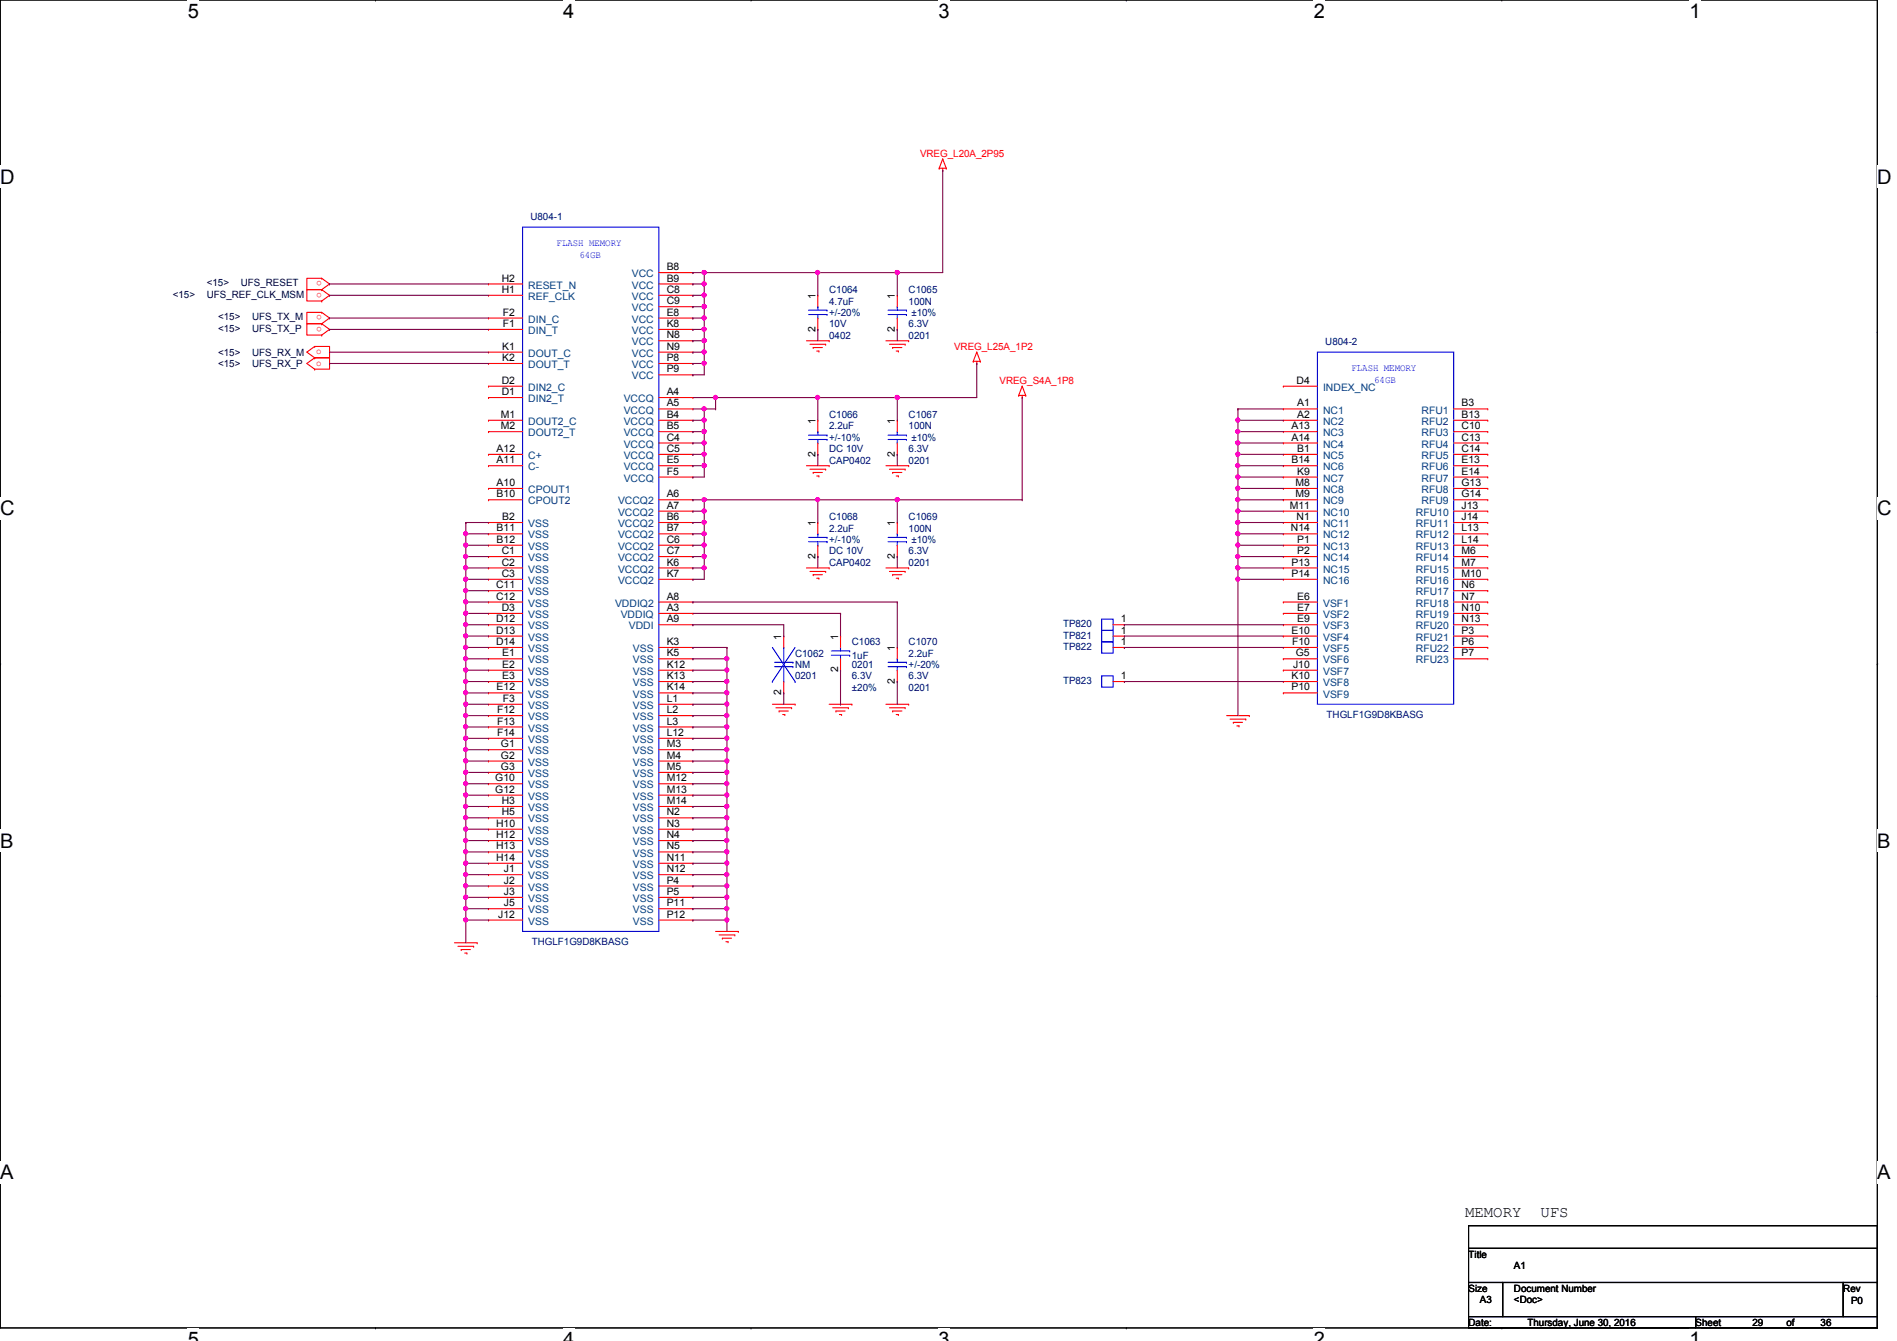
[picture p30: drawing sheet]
<svg xmlns="http://www.w3.org/2000/svg" width="297mm" height="210mm" viewBox="0 0 297 210" stroke-linecap="round" stroke-linejoin="round" font-family="sans-serif">
<defs><g id="words">
<g font-size="3.1">
<text x="29.4" y="2.8">5</text>
<text x="88.2" y="2.8">4</text>
<text x="147" y="2.8">3</text>
<text x="205.7" y="2.8">2</text>
<text x="264.5" y="2.8">1</text>
<text x="0" y="28.7">D</text>
<text x="294" y="28.7">D</text>
<text x="0" y="80.7">C</text>
<text x="294" y="80.7">C</text>
<text x="0" y="132.7">B</text>
<text x="294" y="132.7">B</text>
<text x="0" y="184.6">A</text>
<text x="294" y="184.6">A</text>
<text x="29.4" y="210.7">5</text>
<text x="88.2" y="210.7">4</text>
<text x="147" y="210.7">3</text>
<text x="205.7" y="210.7">2</text>
<text x="264.5" y="210.7">1</text>
</g>
<g font-size="2.5">
<text x="229.4" y="190.4">MEMORY</text>
<text x="241.2" y="190.4">UFS</text>
</g>
<g font-size="1.6" fill="#f00">
<text x="144.1" y="24.6">VREG_L20A_2P95</text>
<text x="50.4" y="44" transform="rotate(180 50.4 44)">o</text>
<text x="50.4" y="45.8" transform="rotate(180 50.4 45.8)">o</text>
<text x="50.4" y="49.4" transform="rotate(180 50.4 49.4)">o</text>
<text x="50.4" y="51.1" transform="rotate(180 50.4 51.1)">o</text>
<text x="49.5" y="55.5">o</text>
<text x="49.5" y="57.2">o</text>
<text x="149.4" y="54.8">VREG_L25A_1P2</text>
<text x="156.5" y="60.1">VREG_S4A_1P8</text>
</g>
<g font-size="1.6" fill="#000080">
<text x="83.1" y="34.5">U804-1</text>
<text x="129.8" y="45.9">C1064</text>
<text x="129.8" y="47.7">4.7uF</text>
<text x="142.3" y="45.9">C1065</text>
<text x="142.3" y="47.7">100N</text>
<text x="129.8" y="53">0402</text>
<text x="129.8" y="51.2">10V</text>
<text x="129.8" y="49.4">+/-20%</text>
<text x="142.3" y="53">0201</text>
<text x="142.3" y="51.2">6.3V</text>
<text x="142.7" y="49.4">±10%</text>
<text x="207.5" y="54.1">U804-2</text>
<text x="129.8" y="65.4">C1066</text>
<text x="142.3" y="65.4">C1067</text>
<text x="129.8" y="67.2">2.2uF</text>
<text x="129.8" y="70.8">DC 10V</text>
<text x="129.8" y="69">+/-10%</text>
<text x="142.3" y="67.2">100N</text>
<text x="142.3" y="70.8">6.3V</text>
<text x="142.7" y="69">±10%</text>
<text x="129.8" y="72.6">CAP0402</text>
<text x="142.3" y="72.6">0201</text>
<text x="129.8" y="81.4">C1068</text>
<text x="129.8" y="83.2">2.2uF</text>
<text x="142.3" y="81.4">C1069</text>
<text x="142.3" y="83.2">100N</text>
<text x="129.8" y="88.6">CAP0402</text>
<text x="129.8" y="86.8">DC 10V</text>
<text x="129.8" y="85">+/-10%</text>
<text x="142.3" y="88.6">0201</text>
<text x="142.3" y="86.8">6.3V</text>
<text x="142.7" y="85">±10%</text>
<text x="133.4" y="101">C1063</text>
<text x="142.3" y="101">C1070</text>
<text x="166.5" y="98.2">TP820</text>
<text x="166.5" y="99.9">TP821</text>
<text x="166.5" y="101.7">TP822</text>
<text x="124.5" y="102.8">C1062</text>
<text x="124.5" y="104.6">NM</text>
<text x="124.5" y="106.3">0201</text>
<text x="133.4" y="103.1">1uF</text>
<text x="133.4" y="104.6">0201</text>
<text x="133.4" y="106.3">6.3V</text>
<text x="142.3" y="102.8">2.2uF</text>
<text x="142.3" y="106.3">6.3V</text>
<text x="142.3" y="104.6">+/-20%</text>
<text x="166.5" y="107.1">TP823</text>
<text x="133.4" y="108.1">±20%</text>
<text x="142.3" y="108.1">0201</text>
<text x="207.7" y="112.4">THGLF1G9D8KBASG</text>
<text x="83.3" y="148">THGLF1G9D8KBASG</text>
</g>
<g font-size="1.6" fill="#00f">
<text x="87.2" y="38.6">FLASH MEMORY</text>
<text x="90.7" y="40.3">64GB</text>
<text x="211.6" y="58.1">FLASH MEMORY</text>
<text x="215.2" y="59.9">64GB</text>
</g>
<g font-size="1.6" fill="#000040">
<text x="27" y="46.6">&lt;15&gt;</text>
<text x="32.4" y="46.6">UFS_REF_CLK_MSM</text>
<text x="32.4" y="44.8">&lt;15&gt;</text>
<text x="37.7" y="44.8">UFS_RESET</text>
<text x="34.2" y="50.2">&lt;15&gt;</text>
<text x="34.2" y="51.9">&lt;15&gt;</text>
<text x="39.5" y="50.2">UFS_TX_M</text>
<text x="39.5" y="51.9">UFS_TX_P</text>
<text x="34.2" y="55.7">&lt;15&gt;</text>
<text x="34.2" y="57.4">&lt;15&gt;</text>
<text x="39.5" y="55.7">UFS_RX_M</text>
<text x="39.5" y="57.4">UFS_RX_P</text>
</g>
<g font-size="1.6">
<text x="78.6" y="44.1">H2</text>
<text x="78.6" y="45.8">H1</text>
<text x="104.4" y="42.3">B8</text>
<text x="104.4" y="44.1">B9</text>
<text x="104.4" y="45.8">C8</text>
<text x="104.4" y="47.6">C9</text>
<text x="127.7" y="46.8" transform="rotate(-90 127.7 46.8)">1</text>
<text x="140.1" y="46.8" transform="rotate(-90 140.1 46.8)">1</text>
<text x="78.7" y="49.4">F2</text>
<text x="78.7" y="51.2">F1</text>
<text x="104.4" y="49.4">E8</text>
<text x="104.4" y="51.2">K8</text>
<text x="104.4" y="53">N8</text>
<text x="127.7" y="51.9" transform="rotate(-90 127.7 51.9)">2</text>
<text x="140.1" y="51.9" transform="rotate(-90 140.1 51.9)">2</text>
<text x="78.7" y="54.7">K1</text>
<text x="78.7" y="56.5">K2</text>
<text x="104.4" y="54.7">N9</text>
<text x="104.4" y="56.5">P8</text>
<text x="104.4" y="58.3">P9</text>
<text x="78.4" y="65.4">M1</text>
<text x="78.6" y="60.1">D2</text>
<text x="78.6" y="61.8">D1</text>
<text x="104.4" y="61.8">A4</text>
<text x="104.4" y="63.6">A5</text>
<text x="104.4" y="65.4">B4</text>
<text x="203" y="60.1">D4</text>
<text x="203.1" y="63.6">A1</text>
<text x="203.1" y="65.4">A2</text>
<text x="228.9" y="63.6">B3</text>
<text x="228.9" y="65.4">B13</text>
<text x="77.8" y="70.7">A12</text>
<text x="78.4" y="67.2">M2</text>
<text x="104.4" y="67.2">B5</text>
<text x="104.4" y="69">C4</text>
<text x="104.4" y="70.7">C5</text>
<text x="127.7" y="71.5" transform="rotate(-90 127.7 71.5)">2</text>
<text x="127.7" y="66.3" transform="rotate(-90 127.7 66.3)">1</text>
<text x="140.1" y="71.5" transform="rotate(-90 140.1 71.5)">2</text>
<text x="140.1" y="66.3" transform="rotate(-90 140.1 66.3)">1</text>
<text x="202.2" y="67.2">A13</text>
<text x="202.2" y="69">A14</text>
<text x="203.1" y="70.7">B1</text>
<text x="228.9" y="67.2">C10</text>
<text x="228.9" y="69">C13</text>
<text x="228.9" y="70.7">C14</text>
<text x="77.8" y="72.5">A11</text>
<text x="77.8" y="76.1">A10</text>
<text x="77.8" y="77.9">B10</text>
<text x="104.4" y="72.5">E5</text>
<text x="104.4" y="74.3">F5</text>
<text x="104.4" y="77.9">A6</text>
<text x="202.2" y="72.5">B14</text>
<text x="202.9" y="76.1">M8</text>
<text x="202.9" y="77.9">M9</text>
<text x="203.1" y="74.3">K9</text>
<text x="228.9" y="72.5">E13</text>
<text x="228.9" y="74.3">E14</text>
<text x="228.9" y="76.1">G13</text>
<text x="228.9" y="77.9">G14</text>
<text x="77.8" y="83.2">B11</text>
<text x="78.7" y="81.4">B2</text>
<text x="104.4" y="79.6">A7</text>
<text x="104.4" y="81.4">B6</text>
<text x="104.4" y="83.2">B7</text>
<text x="127.7" y="82.3" transform="rotate(-90 127.7 82.3)">1</text>
<text x="140.1" y="82.3" transform="rotate(-90 140.1 82.3)">1</text>
<text x="202" y="79.6">M11</text>
<text x="202.1" y="83.2">N14</text>
<text x="203" y="81.4">N1</text>
<text x="228.9" y="79.6">J13</text>
<text x="228.9" y="81.4">J14</text>
<text x="228.9" y="83.2">L13</text>
<text x="77.8" y="85">B12</text>
<text x="78.6" y="86.7">C1</text>
<text x="78.6" y="88.5">C2</text>
<text x="104.4" y="85">C6</text>
<text x="104.4" y="86.7">C7</text>
<text x="104.4" y="88.5">K6</text>
<text x="127.7" y="87.5" transform="rotate(-90 127.7 87.5)">2</text>
<text x="140.1" y="87.5" transform="rotate(-90 140.1 87.5)">2</text>
<text x="202.2" y="88.5">P13</text>
<text x="203.1" y="85">P1</text>
<text x="203.1" y="86.7">P2</text>
<text x="228.9" y="85">L14</text>
<text x="228.9" y="86.7">M6</text>
<text x="228.9" y="88.5">M7</text>
<text x="77.7" y="92.1">C11</text>
<text x="77.7" y="93.9">C12</text>
<text x="78.6" y="90.3">C3</text>
<text x="78.6" y="95.6">D3</text>
<text x="104.4" y="90.3">K7</text>
<text x="104.4" y="93.9">A8</text>
<text x="104.4" y="95.6">A3</text>
<text x="202.2" y="90.3">P14</text>
<text x="203.1" y="93.9">E6</text>
<text x="203.1" y="95.6">E7</text>
<text x="228.9" y="90.3">M10</text>
<text x="228.9" y="92.1">N6</text>
<text x="228.9" y="93.9">N7</text>
<text x="228.9" y="95.6">N10</text>
<text x="77.7" y="97.4">D12</text>
<text x="77.7" y="99.2">D13</text>
<text x="77.7" y="101">D14</text>
<text x="104.4" y="97.4">A9</text>
<text x="104.4" y="101">K3</text>
<text x="122.3" y="100.1" transform="rotate(-90 122.3 100.1)">1</text>
<text x="131.2" y="100.1" transform="rotate(-90 131.2 100.1)">1</text>
<text x="140.1" y="101.9" transform="rotate(-90 140.1 101.9)">1</text>
<text x="175.5" y="97.4">1</text>
<text x="175.5" y="99.2">1</text>
<text x="175.5" y="101">1</text>
<text x="202.2" y="99.2">E10</text>
<text x="202.3" y="101">F10</text>
<text x="203.1" y="97.4">E9</text>
<text x="228.9" y="97.4">N13</text>
<text x="228.9" y="99.2">P3</text>
<text x="228.9" y="101">P6</text>
<text x="78.7" y="102.7">E1</text>
<text x="78.7" y="104.5">E2</text>
<text x="78.7" y="106.3">E3</text>
<text x="104.4" y="102.7">K5</text>
<text x="104.4" y="104.5">K12</text>
<text x="104.4" y="106.3">K13</text>
<text x="131.2" y="105.2" transform="rotate(-90 131.2 105.2)">2</text>
<text x="140.1" y="107" transform="rotate(-90 140.1 107)">2</text>
<text x="175.5" y="106.3">1</text>
<text x="202.2" y="106.3">K10</text>
<text x="202.5" y="104.5">J10</text>
<text x="202.9" y="102.7">G5</text>
<text x="228.9" y="102.7">P7</text>
<text x="77.8" y="108.1">E12</text>
<text x="77.8" y="111.6">F12</text>
<text x="77.8" y="113.4">F13</text>
<text x="78.7" y="109.9">F3</text>
<text x="104.4" y="108.1">K14</text>
<text x="104.4" y="109.9">L1</text>
<text x="104.4" y="111.6">L2</text>
<text x="104.4" y="113.4">L3</text>
<text x="122.3" y="108.8" transform="rotate(-90 122.3 108.8)">2</text>
<text x="202.2" y="108.1">P10</text>
<text x="77.8" y="115.2">F14</text>
<text x="78.4" y="117">G1</text>
<text x="78.4" y="118.7">G2</text>
<text x="104.4" y="115.2">L12</text>
<text x="104.4" y="117">M3</text>
<text x="104.4" y="118.7">M4</text>
<text x="77.6" y="122.3">G10</text>
<text x="77.6" y="124.1">G12</text>
<text x="78.4" y="120.5">G3</text>
<text x="78.6" y="125.9">H3</text>
<text x="104.4" y="120.5">M5</text>
<text x="104.4" y="122.3">M12</text>
<text x="104.4" y="124.1">M13</text>
<text x="104.4" y="125.9">M14</text>
<text x="77.7" y="129.4">H10</text>
<text x="77.7" y="131.2">H12</text>
<text x="78.6" y="127.6">H5</text>
<text x="104.4" y="127.6">N2</text>
<text x="104.4" y="129.4">N3</text>
<text x="104.4" y="131.2">N4</text>
<text x="77.7" y="133">H13</text>
<text x="77.7" y="134.7">H14</text>
<text x="78.9" y="136.5">J1</text>
<text x="104.4" y="133">N5</text>
<text x="104.4" y="134.7">N11</text>
<text x="104.4" y="136.5">N12</text>
<text x="78" y="143.6">J12</text>
<text x="78.9" y="138.3">J2</text>
<text x="78.9" y="140.1">J3</text>
<text x="78.9" y="141.9">J5</text>
<text x="104.4" y="138.3">P4</text>
<text x="104.4" y="140.1">P5</text>
<text x="104.4" y="141.9">P11</text>
<text x="104.4" y="143.6">P12</text>
<text x="230" y="196.8">Title</text>
<text x="230" y="202.2">Size</text>
<text x="231.7" y="204">A3</text>
<text x="237.1" y="202.2">Document Number</text>
<text x="237.1" y="204">&lt;Doc&gt;</text>
<text x="237.1" y="198.6">A1</text>
<text x="288.6" y="202.2">Rev</text>
<text x="230" y="207.5">Date:</text>
<text x="239.2" y="207.5">Thursday, June 30, 2016</text>
<text x="265.5" y="207.5">Sheet</text>
<text x="274.4" y="207.5">29</text>
<text x="279.7" y="207.5">of</text>
<text x="285.1" y="207.5">36</text>
<text x="289.9" y="204.1">P0</text>
</g>
<g font-size="1.6" fill="#004080">
<text x="82.7" y="45.2">RESET_N</text>
<text x="82.7" y="46.9">REF_CLK</text>
<text x="98.9" y="43.4">VCC</text>
<text x="98.9" y="45.2">VCC</text>
<text x="98.9" y="46.9">VCC</text>
<text x="82.7" y="50.5">DIN_C</text>
<text x="82.7" y="52.3">DIN_T</text>
<text x="98.9" y="48.7">VCC</text>
<text x="98.9" y="50.5">VCC</text>
<text x="98.9" y="52.3">VCC</text>
<text x="82.7" y="55.8">DOUT_C</text>
<text x="82.7" y="57.6">DOUT_T</text>
<text x="98.9" y="54.1">VCC</text>
<text x="98.9" y="55.8">VCC</text>
<text x="98.9" y="57.6">VCC</text>
<text x="98.9" y="59.4">VCC</text>
<text x="82.7" y="61.2">DIN2_C</text>
<text x="82.7" y="62.9">DIN2_T</text>
<text x="97.7" y="62.9">VCCQ</text>
<text x="97.7" y="64.7">VCCQ</text>
<text x="207.2" y="64.7">NC1</text>
<text x="207.2" y="61.2">INDEX_NC</text>
<text x="222.6" y="64.7">RFU1</text>
<text x="82.7" y="66.5">DOUT2_C</text>
<text x="82.7" y="68.3">DOUT2_T</text>
<text x="82.7" y="71.8">C+</text>
<text x="97.7" y="66.5">VCCQ</text>
<text x="97.7" y="68.3">VCCQ</text>
<text x="97.7" y="70.1">VCCQ</text>
<text x="97.7" y="71.8">VCCQ</text>
<text x="207.2" y="66.5">NC2</text>
<text x="207.2" y="68.3">NC3</text>
<text x="207.2" y="70.1">NC4</text>
<text x="207.2" y="71.8">NC5</text>
<text x="222.6" y="66.5">RFU2</text>
<text x="222.6" y="68.3">RFU3</text>
<text x="222.6" y="70.1">RFU4</text>
<text x="222.6" y="71.8">RFU5</text>
<text x="82.7" y="73.6">C-</text>
<text x="82.7" y="77.2">CPOUT1</text>
<text x="97.7" y="73.6">VCCQ</text>
<text x="97.7" y="75.4">VCCQ</text>
<text x="207.2" y="73.6">NC6</text>
<text x="207.2" y="75.4">NC7</text>
<text x="207.2" y="77.2">NC8</text>
<text x="222.6" y="73.6">RFU6</text>
<text x="222.6" y="75.4">RFU7</text>
<text x="222.6" y="77.2">RFU8</text>
<text x="82.7" y="79">CPOUT2</text>
<text x="82.7" y="82.5">VSS</text>
<text x="96.8" y="79">VCCQ2</text>
<text x="96.8" y="80.7">VCCQ2</text>
<text x="96.8" y="82.5">VCCQ2</text>
<text x="207.2" y="79">NC9</text>
<text x="207.2" y="80.7">NC10</text>
<text x="207.2" y="82.5">NC11</text>
<text x="221.7" y="80.7">RFU10</text>
<text x="221.7" y="82.5">RFU11</text>
<text x="222.6" y="79">RFU9</text>
<text x="82.7" y="84.3">VSS</text>
<text x="82.7" y="86.1">VSS</text>
<text x="82.7" y="87.8">VSS</text>
<text x="82.7" y="89.6">VSS</text>
<text x="96.8" y="84.3">VCCQ2</text>
<text x="96.8" y="86.1">VCCQ2</text>
<text x="96.8" y="87.8">VCCQ2</text>
<text x="96.8" y="89.6">VCCQ2</text>
<text x="207.2" y="84.3">NC12</text>
<text x="207.2" y="86.1">NC13</text>
<text x="207.2" y="87.8">NC14</text>
<text x="207.2" y="89.6">NC15</text>
<text x="221.7" y="84.3">RFU12</text>
<text x="221.7" y="86.1">RFU13</text>
<text x="221.7" y="87.8">RFU14</text>
<text x="221.7" y="89.6">RFU15</text>
<text x="82.7" y="91.4">VSS</text>
<text x="82.7" y="93.2">VSS</text>
<text x="82.7" y="95">VSS</text>
<text x="96.3" y="95">VDDIQ2</text>
<text x="96.8" y="91.4">VCCQ2</text>
<text x="207.2" y="91.4">NC16</text>
<text x="207.2" y="95">VSF1</text>
<text x="221.7" y="91.4">RFU16</text>
<text x="221.7" y="93.2">RFU17</text>
<text x="221.7" y="95">RFU18</text>
<text x="82.7" y="96.7">VSS</text>
<text x="82.7" y="98.5">VSS</text>
<text x="82.7" y="100.3">VSS</text>
<text x="97.2" y="96.7">VDDIQ</text>
<text x="98.5" y="98.5">VDDI</text>
<text x="207.2" y="96.7">VSF2</text>
<text x="207.2" y="98.5">VSF3</text>
<text x="207.2" y="100.3">VSF4</text>
<text x="221.7" y="96.7">RFU19</text>
<text x="221.7" y="98.5">RFU20</text>
<text x="221.7" y="100.3">RFU21</text>
<text x="82.7" y="102.1">VSS</text>
<text x="82.7" y="103.8">VSS</text>
<text x="82.7" y="105.6">VSS</text>
<text x="82.7" y="107.4">VSS</text>
<text x="99.1" y="102.1">VSS</text>
<text x="99.1" y="103.8">VSS</text>
<text x="99.1" y="105.6">VSS</text>
<text x="99.1" y="107.4">VSS</text>
<text x="207.2" y="102.1">VSF5</text>
<text x="207.2" y="103.8">VSF6</text>
<text x="207.2" y="105.6">VSF7</text>
<text x="207.2" y="107.4">VSF8</text>
<text x="221.7" y="102.1">RFU22</text>
<text x="221.7" y="103.8">RFU23</text>
<text x="82.7" y="109.2">VSS</text>
<text x="82.7" y="111">VSS</text>
<text x="82.7" y="112.7">VSS</text>
<text x="99.1" y="109.2">VSS</text>
<text x="99.1" y="111">VSS</text>
<text x="99.1" y="112.7">VSS</text>
<text x="207.2" y="109.2">VSF9</text>
<text x="82.7" y="114.5">VSS</text>
<text x="82.7" y="116.3">VSS</text>
<text x="82.7" y="118.1">VSS</text>
<text x="82.7" y="119.8">VSS</text>
<text x="99.1" y="114.5">VSS</text>
<text x="99.1" y="116.3">VSS</text>
<text x="99.1" y="118.1">VSS</text>
<text x="99.1" y="119.8">VSS</text>
<text x="82.7" y="121.6">VSS</text>
<text x="82.7" y="123.4">VSS</text>
<text x="82.7" y="125.2">VSS</text>
<text x="99.1" y="121.6">VSS</text>
<text x="99.1" y="123.4">VSS</text>
<text x="99.1" y="125.2">VSS</text>
<text x="82.7" y="127">VSS</text>
<text x="82.7" y="128.7">VSS</text>
<text x="82.7" y="130.5">VSS</text>
<text x="99.1" y="127">VSS</text>
<text x="99.1" y="128.7">VSS</text>
<text x="99.1" y="130.5">VSS</text>
<text x="82.7" y="132.3">VSS</text>
<text x="82.7" y="134.1">VSS</text>
<text x="82.7" y="135.8">VSS</text>
<text x="82.7" y="137.6">VSS</text>
<text x="99.1" y="132.3">VSS</text>
<text x="99.1" y="134.1">VSS</text>
<text x="99.1" y="135.8">VSS</text>
<text x="99.1" y="137.6">VSS</text>
<text x="82.7" y="139.4">VSS</text>
<text x="82.7" y="141.2">VSS</text>
<text x="82.7" y="143">VSS</text>
<text x="99.1" y="139.4">VSS</text>
<text x="99.1" y="141.2">VSS</text>
<text x="99.1" y="143">VSS</text>
<text x="82.7" y="144.7">VSS</text>
<text x="99.1" y="144.7">VSS</text>
</g>
</g></defs>
<path d="M0 0h294v207.9h-294z" fill="none" stroke="#000" stroke-width=".17"/>
<g fill="#fff">
<path d="M29.4 0h1.8v3.5h-1.8z"/>
<path d="M29.4 207.9h1.8v2h-1.8z"/>
</g>
<path d="M58.8 0h.1M58.8 207.9h.1" fill="none" stroke="#000" stroke-width=".17"/>
<g fill="#fff">
<path d="M88.2 0h1.7v3.5h-1.7z"/>
<path d="M88.2 207.9h1.7v2h-1.7z"/>
</g>
<path d="M117.6 0h.1M117.6 207.9h.1" fill="none" stroke="#000" stroke-width=".17"/>
<g fill="#fff">
<path d="M147 0h1.7v3.5h-1.7z"/>
<path d="M147 207.9h1.7v2h-1.7z"/>
</g>
<path d="M176.4 0h.1M176.4 207.9h.1" fill="none" stroke="#000" stroke-width=".17"/>
<g fill="#fff">
<path d="M205.7 0h1.8v3.5h-1.8z"/>
<path d="M205.7 207.9h1.8v2h-1.8z"/>
</g>
<path d="M235.2 0h.1M235.2 207.9h.1" fill="none" stroke="#000" stroke-width=".17"/>
<g fill="#fff">
<path d="M264.5 0h1.8v3.5h-1.8z"/>
<path d="M264.5 207.9h1.8v2h-1.8z"/>
<path d="M0 26h2.3v3.4h-2.3z"/>
<path d="M294 26h2.2v3.4h-2.2z"/>
<path d="M0 77.9h2.3v3.5h-2.3z"/>
<path d="M294 77.9h2.2v3.5h-2.2z"/>
</g>
<path d="M0 51.9h.1M294 51.9h.1" fill="none" stroke="#000" stroke-width=".17"/>
<g fill="#fff">
<path d="M0 129.9h2.1v3.4h-2.1z"/>
<path d="M294 129.9h2v3.4h-2z"/>
</g>
<path d="M0 103.9h.1M294 103.9h.1" fill="none" stroke="#000" stroke-width=".17"/>
<path d="M0 103.9h.1M294 103.9h.1" fill="none" stroke="#000" stroke-width=".16"/>
<g fill="#fff">
<path d="M0 181.8h2.1v3.5h-2.1z"/>
<path d="M294 181.8h2v3.5h-2z"/>
</g>
<path d="M0 155.9h.1M294 155.9h.1M230 191.9h64v3.5h-64zM230 195.4h64v5.3h-64zM230 200.7h5.3v5.4h-5.3zM230 206.1h35.5v1.8h-35.5zM235.3 200.7h53.3v5.4h-53.3zM265.5 206.1h28.5v1.8h-28.5zM288.6 200.7h5.4v5.4h-5.4z" fill="none" stroke="#000" stroke-width=".17"/>
<g fill="none" stroke="#f00" stroke-width=".17">
<path d="M147.1 26.3h.1M147.1 26.3h1.1M147.6 26.7h.1M147.6 24.9h.1M147.6 26.3v.4M147.6 24.9l-.5 1.4M147.6 24.9l.6 1.4M148.2 26.3h.1M49.3 54.2h.1M49.3 56h.1M49.3 54.2h2.3v1.8h-2.3M49.3 57.8h.1"/>
<path d="M49.3 56h2.3v1.8h-2.3M49.3 54.2l-1.3 .9 1.3 .9M49.3 56l-1.3 .9 1.3 .9M50.4 45.3h.1M50.4 43.6h.1M50.4 43.6h-2.4v1.7h2.4M50.4 47.1h.1M50.4 45.3h-2.4v1.8h2.4M50.4 50.7h.1M50.4 48.9h.1M50.4 48.9h-2.4v1.8h2.4M50.4 52.5h.1"/>
<path d="M50.4 50.7h-2.4v1.8h2.4M50.4 43.6l1.2 .8-1.2 .9M50.4 45.3l1.2 .9-1.2 .9M50.4 48.9l1.2 .9-1.2 .9M50.4 50.7l1.2 .9-1.2 .9M76.5 44.4h.1M76.5 46.2h.1M76.5 49.8h.1M76.5 51.6h.1M76.5 55.1h.1M76.5 56.9h.1M76.5 44.4h5.3"/>
<path d="M76.5 46.2h5.3M76.5 49.8h5.3M76.5 51.6h5.3M76.5 55.1h5.3M76.5 56.9h5.3M103.2 53.3h5.3M103.2 44.4h5.3M103.2 46.2h5.3M103.2 49.8h5.3M103.2 51.6h5.3M103.2 55.1h5.3M103.2 56.9h5.3"/>
<path d="M103.2 42.7h5.3M103.2 48h5.3M103.2 58.7h5.3M108.5 42.7h.1M108.5 44.4h.1M108.5 46.2h.1M108.5 48h.1M108.5 49.8h.1M108.5 51.6h.1M108.5 53.3h.1M108.5 55.1h.1M108.5 56.9h.1"/>
<path d="M108.5 58.7h.1M126.3 53.3h3.5M126.8 53.9h2.5M127.3 54.4h.1M127.3 54.4h1.5M127.9 54.9h.3M128.1 46.2h.1M128.1 51.6h.1M128.1 46.2v1.8M128.1 49.8v1.8M128.2 54.9h.1M129.3 53.9h.1"/>
<path d="M129.8 53.3h.1M138.7 53.3h3.6M139.3 53.9h2.4M139.8 54.4h.1M139.8 54.4h1.4M140.3 54.9h.4M140.5 46.2h.1M140.5 51.6h.1M140.5 46.2v1.8M140.5 49.8v1.8M140.7 54.9h.1M141.7 53.9h.1"/>
<path d="M142.3 53.3h.1M152.4 56.6h.1M152.4 56.6h1.1M152.9 56.9h.1M152.9 55.1h.1M152.9 56.6v.3M152.9 55.1l-.5 1.5M152.9 55.1l.6 1.5M153.5 56.6h.1M76.5 60.5h.1M76.5 62.2h.1M76.5 65.8h.1"/>
<path d="M76.5 67.6h.1M76.5 71.1h.1M76.5 72.9h.1M76.5 76.5h.1M76.5 78.2h.1M76.5 72.9h5.3M76.5 65.8h5.3M76.5 67.6h5.3M76.5 71.1h5.3M76.5 76.5h5.3M76.5 78.2h5.3M76.5 60.5h5.3"/>
<path d="M76.5 62.2h5.3M103.2 72.9h5.3M103.2 64h5.3M103.2 65.8h5.3M103.2 67.6h5.3M103.2 69.3h5.3M103.2 71.1h5.3M103.2 74.7h5.3M103.2 78.2h5.3M103.2 62.2h5.3M108.5 62.2h.1M108.5 64h.1"/>
<path d="M108.5 65.8h.1M108.5 67.6h.1M108.5 69.3h.1M108.5 71.1h.1M108.5 72.9h.1M108.5 74.7h.1M108.5 78.2h.1M126.3 72.9h3.5M126.8 73.4h2.5M127.3 74h.1M127.3 74h1.5M127.9 74.5h.3"/>
<path d="M128.1 65.8h.1M128.1 71.1h.1M128.1 65.8v1.8M128.1 69.3v1.8M128.2 74.5h.1M129.3 73.4h.1M129.8 72.9h.1M138.7 72.9h3.6M139.3 73.4h2.4M139.8 74h.1M139.8 74h1.4M140.3 74.5h.4"/>
<path d="M140.5 65.8h.1M140.5 71.1h.1M140.5 65.8v1.8M140.5 69.3v1.8M140.7 74.5h.1M141.7 73.4h.1M142.3 72.9h.1M159.5 61.9h.1M159.5 61.9h1.1M160.1 62.2h.1M160.1 60.5h.1M160.1 61.9v.3"/>
<path d="M160.1 60.5l-.6 1.4M160.1 60.5l.5 1.4M160.6 61.9h.1M201 64h.1M201 65.8h.1M201 67.6h.1M201 69.3h.1M201 71.1h.1M201 72.9h.1M201 74.7h.1M201 76.5h.1M201 78.2h.1"/>
<path d="M201 60.5h.1M201 72.9h5.3M201 64h5.3M201 65.8h5.3M201 67.6h5.3M201 69.3h5.3M201 71.1h5.3M201 74.7h5.3M201 76.5h5.3M201 78.2h5.3M201 60.5h5.3M227.6 72.9h5.4"/>
<path d="M227.6 64h5.4M227.6 65.8h5.4M227.6 67.6h5.4M227.6 69.3h5.4M227.6 71.1h5.4M227.6 74.7h5.4M227.6 76.5h5.4M227.6 78.2h5.4M233 64h.1M233 65.8h.1M233 67.6h.1M233 69.3h.1"/>
<path d="M233 71.1h.1M233 72.9h.1M233 74.7h.1M233 76.5h.1M233 78.2h.1M76.5 81.8h.1M76.5 83.6h.1M76.5 85.3h.1M76.5 87.1h.1M76.5 88.9h.1M76.5 90.7h.1M76.5 92.5h.1"/>
<path d="M76.5 94.2h.1M76.5 96h.1M76.5 97.8h.1M76.5 99.6h.1M76.5 88.9h5.3M76.5 97.8h5.3M76.5 99.6h5.3M76.5 81.8h5.3M76.5 83.6h5.3M76.5 85.3h5.3M76.5 87.1h5.3M76.5 90.7h5.3"/>
<path d="M76.5 94.2h5.3M76.5 96h5.3M76.5 92.5h5.3M103.2 88.9h5.3M103.2 97.8h5.3M103.2 80h5.3M103.2 81.8h5.3M103.2 83.6h5.3M103.2 85.3h5.3M103.2 87.1h5.3M103.2 90.7h5.3M103.2 94.2h5.3"/>
<path d="M103.2 96h5.3M108.5 80h.1M108.5 81.8h.1M108.5 83.6h.1M108.5 85.3h.1M108.5 87.1h.1M108.5 88.9h.1M108.5 90.7h.1M108.5 94.2h.1M108.5 96h.1M108.5 97.8h.1M122.7 99.6h.1"/>
<path d="M122.7 99.6v1.7M126.3 88.9h3.5M126.8 89.5h2.5M127.3 90h.1M127.3 90h1.5M127.9 90.5h.3M128.1 81.8h.1M128.1 87.1h.1M128.1 81.8v1.8M128.1 85.3v1.8M128.2 90.5h.1M129.3 89.5h.1"/>
<path d="M129.8 88.9h.1M131.6 99.6h.1M131.6 99.6v1.7M138.7 88.9h3.6M139.3 89.5h2.4M139.8 90h.1M139.8 90h1.4M140.3 90.5h.4M140.5 81.8h.1M140.5 87.1h.1M140.5 81.8v1.8M140.5 85.3v1.8"/>
<path d="M140.7 90.5h.1M141.7 89.5h.1M142.3 88.9h.1M174.3 97.8h1.8M174.3 99.6h1.8M176.1 97.8h.1M176.1 99.6h.1M201 80h.1M201 81.8h.1M201 83.6h.1M201 85.3h.1M201 87.1h.1"/>
<path d="M201 88.9h.1M201 90.7h.1M201 94.2h.1M201 96h.1M201 97.8h.1M201 99.6h.1M201 88.9h5.3M201 97.8h5.3M201 99.6h5.3M201 80h5.3M201 81.8h5.3M201 83.6h5.3"/>
<path d="M201 85.3h5.3M201 87.1h5.3M201 90.7h5.3M201 94.2h5.3M201 96h5.3M227.6 88.9h5.4M227.6 97.8h5.4M227.6 99.6h5.4M227.6 80h5.4M227.6 81.8h5.4M227.6 83.6h5.4M227.6 85.3h5.4"/>
<path d="M227.6 87.1h5.4M227.6 90.7h5.4M227.6 94.2h5.4M227.6 96h5.4M227.6 92.5h5.4M233 80h.1M233 81.8h.1M233 83.6h.1M233 85.3h.1M233 87.1h.1M233 88.9h.1M233 90.7h.1"/>
<path d="M233 92.5h.1M233 94.2h.1M233 96h.1M233 97.8h.1M233 99.6h.1M76.5 101.3h.1M76.5 103.1h.1M76.5 104.9h.1M76.5 106.7h.1M76.5 108.5h.1M76.5 110.2h.1M76.5 112h.1"/>
<path d="M76.5 113.8h.1M76.5 115.6h.1M76.5 117.3h.1M76.5 119.1h.1M76.5 110.2h5.3M76.5 112h5.3M76.5 101.3h5.3M76.5 103.1h5.3M76.5 104.9h5.3M76.5 106.7h5.3M76.5 108.5h5.3M76.5 113.8h5.3"/>
<path d="M76.5 115.6h5.3M76.5 117.3h5.3M76.5 119.1h5.3M103.2 110.2h5.3M103.2 112h5.3M103.2 101.3h5.3M103.2 103.1h5.3M103.2 104.9h5.3M103.2 106.7h5.3M103.2 108.5h5.3M103.2 113.8h5.3M103.2 115.6h5.3"/>
<path d="M103.2 117.3h5.3M103.2 119.1h5.3M108.5 101.3h.1M108.5 103.1h.1M108.5 104.9h.1M108.5 106.7h.1M108.5 108.5h.1M108.5 110.2h.1M108.5 112h.1M108.5 113.8h.1M108.5 115.6h.1M108.5 117.3h.1"/>
<path d="M108.5 119.1h.1M120.9 110.2h3.6M121.5 110.8h2.4M122 111.3h.1M122 111.3h1.4M122.6 111.8h.3M122.7 108.5h.1M122.7 106.7v1.8M122.9 111.8h.1M123.9 110.8h.1M124.5 110.2h.1M129.8 110.2h3.6"/>
<path d="M130.4 110.8h2.4M130.9 111.3h.1M130.9 111.3h1.4M131.4 111.8h.4M131.6 104.9h.1M131.6 103.1v1.8M131.8 111.8h.1M132.8 110.8h.1M133.4 110.2h.1M138.7 110.2h3.6M139.3 110.8h2.4M139.8 111.3h.1"/>
<path d="M139.8 111.3h1.4M140.3 111.8h.4M140.5 101.3h.1M140.5 106.7h.1M140.5 101.3v1.8M140.5 104.9v1.8M140.7 111.8h.1M141.7 110.8h.1M142.3 110.2h.1M174.3 101.3h1.8M174.3 106.7h1.8M176.1 101.3h.1"/>
<path d="M176.1 106.7h.1M192.1 112h3.5M192.6 112.6h2.5M193.1 113.1h.1M193.1 113.1h1.5M193.7 113.6h.3M194 113.6h.1M195.1 112.6h.1M195.6 112h.1M201 101.3h.1M201 103.1h.1M201 104.9h.1"/>
<path d="M201 106.7h.1M201 108.5h.1M201 101.3h5.3M201 103.1h5.3M201 104.9h5.3M201 106.7h5.3M201 108.5h5.3M227.6 101.3h5.4M227.6 103.1h5.4M233 101.3h.1M233 103.1h.1M76.5 120.9h.1"/>
<path d="M76.5 122.7h.1M76.5 124.5h.1M76.5 126.2h.1M76.5 128h.1M76.5 129.8h.1M76.5 131.6h.1M76.5 133.3h.1M76.5 135.1h.1M76.5 136.9h.1M76.5 138.7h.1M76.5 120.9h5.3M76.5 122.7h5.3"/>
<path d="M76.5 124.5h5.3M76.5 126.2h5.3M76.5 128h5.3M76.5 129.8h5.3M76.5 131.6h5.3M76.5 133.3h5.3M76.5 135.1h5.3M76.5 136.9h5.3M76.5 138.7h5.3M103.2 120.9h5.3M103.2 122.7h5.3M103.2 124.5h5.3"/>
<path d="M103.2 126.2h5.3M103.2 128h5.3M103.2 129.8h5.3M103.2 131.6h5.3M103.2 133.3h5.3M103.2 135.1h5.3M103.2 136.9h5.3M103.2 138.7h5.3M108.5 120.9h.1M108.5 122.7h.1M108.5 124.5h.1M108.5 126.2h.1"/>
<path d="M108.5 128h.1M108.5 129.8h.1M108.5 131.6h.1M108.5 133.3h.1M108.5 135.1h.1M108.5 136.9h.1M108.5 138.7h.1M71.2 147.6h3.5M71.7 148.1h2.5M72.2 148.6h.1M72.2 148.6h1.5M72.8 149.2h.3"/>
<path d="M73.1 149.2h.1M74.2 148.1h.1M74.7 147.6h.1M76.5 140.5h.1M76.5 142.2h.1M76.5 144h.1M76.5 140.5h5.3M76.5 142.2h5.3M76.5 144h5.3M103.2 140.5h5.3M103.2 142.2h5.3M103.2 144h5.3"/>
<path d="M108.5 140.5h.1M108.5 142.2h.1M108.5 144h.1M112.1 145.8h3.5M112.6 146.3h2.5M113.1 146.9h.1M113.1 146.9h1.5M113.7 147.4h.3M114 147.4h.1M115.1 146.3h.1M115.6 145.8h.1"/>
</g>
<g fill="none" stroke="#00f" stroke-width=".17">
<path d="M81.8 35.6h21.4v110.2h-21.4zM126.6 48.6h2.9M126.6 49.2h2.9M128.1 48h.1M128.1 49.8h.1M128.1 48v.6M128.1 49.2v.6M129.5 48.6h.1M129.5 49.2h.1M139.1 48.6h2.8M139.1 49.2h2.8M140.5 48h.1"/>
<path d="M140.5 49.8h.1M140.5 48v.6M140.5 49.2v.6M141.9 48.6h.1M141.9 49.2h.1M206.3 55.1h21.3v55.1h-21.3zM126.6 68.1h2.9M126.6 68.8h2.9M128.1 67.6h.1M128.1 69.3h.1M128.1 67.6v.5M128.1 68.8v.5"/>
<path d="M129.5 68.1h.1M129.5 68.8h.1M139.1 68.1h2.8M139.1 68.8h2.8M140.5 67.6h.1M140.5 69.3h.1M140.5 67.6v.5M140.5 68.8v.5M141.9 68.1h.1M141.9 68.8h.1M126.6 84.1h2.9M126.6 84.8h2.9"/>
<path d="M128.1 83.6h.1M128.1 85.3h.1M128.1 83.6v.5M128.1 84.8v.5M129.5 84.1h.1M129.5 84.8h.1M139.1 84.1h2.8M139.1 84.8h2.8M140.5 83.6h.1M140.5 85.3h.1M140.5 83.6v.5M140.5 84.8v.5"/>
<path d="M141.9 84.1h.1M141.9 84.8h.1M172.5 96.9h1.8v1.8h-1.8zM172.5 98.7h1.8v1.8h-1.8zM120.9 106.7h.1M120.9 101.3l3.6 5.4M121.3 103.7h2.9M121.3 104.4h2.9M122.7 101.3h.1M122.7 106.7h.1M122.7 101.3v2.4M122.7 104.4v2.3"/>
<path d="M124.2 103.7h.1M124.2 104.4h.1M124.5 106.7h.1M124.5 101.3l-3.6 5.4M130.2 101.9h2.9M130.2 102.6h2.9M131.6 101.3h.1M131.6 103.1h.1M131.6 101.3v.6M131.6 102.6v.5M133.1 101.9h.1M133.1 102.6h.1"/>
<path d="M139.1 103.7h2.8M139.1 104.4h2.8M140.5 103.1h.1M140.5 104.9h.1M140.5 103.1v.6M140.5 104.4v.5M141.9 103.7h.1M141.9 104.4h.1M172.5 100.5h1.8v1.7h-1.8zM172.5 105.8h1.8v1.8h-1.8z"/>
</g>
<path d="M72.9 81.8h.1M72.9 83.6h.1M72.9 81.8h3.6M72.9 81.8v1.8M72.9 83.6h3.6" fill="none" stroke="#800040" stroke-width=".17"/>
<circle cx="72.9" cy="83.5" r=".32" fill="#f0f"/>
<circle cx="72.9" cy="83.5" r=".32" fill="none" stroke="#f0f" stroke-width=".17"/>
<path d="M72.9 83.6h.1M72.9 85.3h.1M72.9 83.6v1.7M72.9 85.3h3.6" fill="none" stroke="#800040" stroke-width=".17"/>
<circle cx="72.9" cy="85.3" r=".32" fill="#f0f"/>
<circle cx="72.9" cy="85.3" r=".32" fill="none" stroke="#f0f" stroke-width=".17"/>
<path d="M72.9 85.3h.1M72.9 87.1h.1M72.9 85.3v1.8M72.9 87.1h3.6" fill="none" stroke="#800040" stroke-width=".17"/>
<circle cx="72.9" cy="87.1" r=".32" fill="#f0f"/>
<circle cx="72.9" cy="87.1" r=".32" fill="none" stroke="#f0f" stroke-width=".17"/>
<path d="M72.9 87.1h.1M72.9 88.9h.1M72.9 87.1v1.8M72.9 88.9h3.6" fill="none" stroke="#800040" stroke-width=".17"/>
<circle cx="72.9" cy="88.9" r=".32" fill="#f0f"/>
<circle cx="72.9" cy="88.9" r=".32" fill="none" stroke="#f0f" stroke-width=".17"/>
<path d="M72.9 88.9h.1M72.9 90.7h.1M72.9 88.9v1.8M72.9 90.7h3.6" fill="none" stroke="#800040" stroke-width=".17"/>
<circle cx="72.9" cy="90.7" r=".32" fill="#f0f"/>
<circle cx="72.9" cy="90.7" r=".32" fill="none" stroke="#f0f" stroke-width=".17"/>
<path d="M72.9 90.7h.1M72.9 92.5h.1M72.9 90.7v1.8M72.9 92.5h3.6" fill="none" stroke="#800040" stroke-width=".17"/>
<circle cx="72.9" cy="92.4" r=".32" fill="#f0f"/>
<circle cx="72.9" cy="92.4" r=".32" fill="none" stroke="#f0f" stroke-width=".17"/>
<path d="M72.9 92.5h.1M72.9 94.2h.1M72.9 92.5v1.7M72.9 94.2h3.6" fill="none" stroke="#800040" stroke-width=".17"/>
<circle cx="72.9" cy="94.2" r=".32" fill="#f0f"/>
<circle cx="72.9" cy="94.2" r=".32" fill="none" stroke="#f0f" stroke-width=".17"/>
<path d="M72.9 94.2h.1M72.9 96h.1M72.9 94.2v1.8M72.9 96h3.6" fill="none" stroke="#800040" stroke-width=".17"/>
<circle cx="72.9" cy="96" r=".32" fill="#f0f"/>
<circle cx="72.9" cy="96" r=".32" fill="none" stroke="#f0f" stroke-width=".17"/>
<path d="M72.9 96h.1M72.9 97.8h.1M72.9 96v1.8M72.9 97.8h3.6" fill="none" stroke="#800040" stroke-width=".17"/>
<circle cx="72.9" cy="97.8" r=".32" fill="#f0f"/>
<circle cx="72.9" cy="97.8" r=".32" fill="none" stroke="#f0f" stroke-width=".17"/>
<path d="M72.9 97.8h.1M72.9 99.6h.1M72.9 97.8v1.8M72.9 99.6h3.6" fill="none" stroke="#800040" stroke-width=".17"/>
<circle cx="72.9" cy="99.5" r=".32" fill="#f0f"/>
<circle cx="72.9" cy="99.5" r=".32" fill="none" stroke="#f0f" stroke-width=".17"/>
<path d="M72.9 99.6h.1M72.9 99.6v1.7M72.9 101.3h.1M72.9 101.3h3.6" fill="none" stroke="#800040" stroke-width=".17"/>
<circle cx="72.9" cy="101.3" r=".32" fill="#f0f"/>
<circle cx="72.9" cy="101.3" r=".32" fill="none" stroke="#f0f" stroke-width=".17"/>
<path d="M72.9 101.3h.1M72.9 103.1h.1M72.9 101.3v3.6M72.9 103.1h3.6" fill="none" stroke="#800040" stroke-width=".17"/>
<circle cx="72.9" cy="104.9" r=".32" fill="#f0f"/>
<circle cx="72.9" cy="104.9" r=".32" fill="none" stroke="#f0f" stroke-width=".17"/>
<circle cx="72.9" cy="103.1" r=".32" fill="#f0f"/>
<circle cx="72.9" cy="103.1" r=".32" fill="none" stroke="#f0f" stroke-width=".17"/>
<path d="M72.9 104.9h.1M72.9 106.7h.1M72.9 104.9h3.6M72.9 104.9v1.8M72.9 106.7h3.6" fill="none" stroke="#800040" stroke-width=".17"/>
<circle cx="72.9" cy="106.7" r=".32" fill="#f0f"/>
<circle cx="72.9" cy="106.7" r=".32" fill="none" stroke="#f0f" stroke-width=".17"/>
<path d="M72.9 106.7h.1M72.9 108.5h.1M72.9 106.7v1.8M72.9 108.5h3.6" fill="none" stroke="#800040" stroke-width=".17"/>
<circle cx="72.9" cy="108.4" r=".32" fill="#f0f"/>
<circle cx="72.9" cy="108.4" r=".32" fill="none" stroke="#f0f" stroke-width=".17"/>
<path d="M72.9 108.5h.1M72.9 110.2h.1M72.9 108.5v1.7M72.9 110.2h3.6" fill="none" stroke="#800040" stroke-width=".17"/>
<circle cx="72.9" cy="110.2" r=".32" fill="#f0f"/>
<circle cx="72.9" cy="110.2" r=".32" fill="none" stroke="#f0f" stroke-width=".17"/>
<path d="M72.9 110.2h.1M72.9 112h.1M72.9 110.2v1.8M72.9 112h3.6" fill="none" stroke="#800040" stroke-width=".17"/>
<circle cx="72.9" cy="112" r=".32" fill="#f0f"/>
<circle cx="72.9" cy="112" r=".32" fill="none" stroke="#f0f" stroke-width=".17"/>
<path d="M72.9 112h.1M72.9 113.8h.1M72.9 112v1.8M72.9 113.8h3.6" fill="none" stroke="#800040" stroke-width=".17"/>
<circle cx="72.9" cy="113.8" r=".32" fill="#f0f"/>
<circle cx="72.9" cy="113.8" r=".32" fill="none" stroke="#f0f" stroke-width=".17"/>
<path d="M72.9 113.8h.1M72.9 115.6h.1M72.9 113.8v1.8M72.9 115.6h3.6" fill="none" stroke="#800040" stroke-width=".17"/>
<circle cx="72.9" cy="115.5" r=".32" fill="#f0f"/>
<circle cx="72.9" cy="115.5" r=".32" fill="none" stroke="#f0f" stroke-width=".17"/>
<path d="M72.9 115.6h.1M72.9 117.3h.1M72.9 115.6v1.7M72.9 117.3h3.6" fill="none" stroke="#800040" stroke-width=".17"/>
<circle cx="72.9" cy="117.3" r=".32" fill="#f0f"/>
<circle cx="72.9" cy="117.3" r=".32" fill="none" stroke="#f0f" stroke-width=".17"/>
<path d="M72.9 117.3h.1M72.9 119.1h.1M72.9 117.3v1.8M72.9 119.1h3.6" fill="none" stroke="#800040" stroke-width=".17"/>
<circle cx="72.9" cy="119.1" r=".32" fill="#f0f"/>
<circle cx="72.9" cy="119.1" r=".32" fill="none" stroke="#f0f" stroke-width=".17"/>
<path d="M72.9 119.1h.1M72.9 119.1v1.8M72.9 120.9h.1M72.9 120.9h3.6" fill="none" stroke="#800040" stroke-width=".17"/>
<circle cx="72.9" cy="120.9" r=".32" fill="#f0f"/>
<circle cx="72.9" cy="120.9" r=".32" fill="none" stroke="#f0f" stroke-width=".17"/>
<path d="M72.9 120.9h.1M72.9 122.7h.1M72.9 120.9v1.8M72.9 122.7h3.6" fill="none" stroke="#800040" stroke-width=".17"/>
<circle cx="72.9" cy="122.7" r=".32" fill="#f0f"/>
<circle cx="72.9" cy="122.7" r=".32" fill="none" stroke="#f0f" stroke-width=".17"/>
<path d="M72.9 122.7h.1M72.9 124.5h.1M72.9 122.7v1.8M72.9 124.5h3.6" fill="none" stroke="#800040" stroke-width=".17"/>
<circle cx="72.9" cy="124.4" r=".32" fill="#f0f"/>
<circle cx="72.9" cy="124.4" r=".32" fill="none" stroke="#f0f" stroke-width=".17"/>
<path d="M72.9 124.5h.1M72.9 126.2h.1M72.9 124.5v1.7M72.9 126.2h3.6" fill="none" stroke="#800040" stroke-width=".17"/>
<circle cx="72.9" cy="126.2" r=".32" fill="#f0f"/>
<circle cx="72.9" cy="126.2" r=".32" fill="none" stroke="#f0f" stroke-width=".17"/>
<path d="M72.9 126.2h.1M72.9 128h.1M72.9 126.2v1.8M72.9 128h3.6" fill="none" stroke="#800040" stroke-width=".17"/>
<circle cx="72.9" cy="128" r=".32" fill="#f0f"/>
<circle cx="72.9" cy="128" r=".32" fill="none" stroke="#f0f" stroke-width=".17"/>
<path d="M72.9 128h.1M72.9 129.8h.1M72.9 128v1.8M72.9 129.8h3.6" fill="none" stroke="#800040" stroke-width=".17"/>
<circle cx="72.9" cy="129.8" r=".32" fill="#f0f"/>
<circle cx="72.9" cy="129.8" r=".32" fill="none" stroke="#f0f" stroke-width=".17"/>
<path d="M72.9 129.8h.1M72.9 131.6h.1M72.9 129.8v1.8M72.9 131.6h3.6" fill="none" stroke="#800040" stroke-width=".17"/>
<circle cx="72.9" cy="131.5" r=".32" fill="#f0f"/>
<circle cx="72.9" cy="131.5" r=".32" fill="none" stroke="#f0f" stroke-width=".17"/>
<path d="M72.9 131.6h.1M72.9 133.3h.1M72.9 131.6v1.7M72.9 133.3h3.6" fill="none" stroke="#800040" stroke-width=".17"/>
<circle cx="72.9" cy="133.3" r=".32" fill="#f0f"/>
<circle cx="72.9" cy="133.3" r=".32" fill="none" stroke="#f0f" stroke-width=".17"/>
<path d="M72.9 133.3h.1M72.9 135.1h.1M72.9 133.3v1.8M72.9 135.1h3.6" fill="none" stroke="#800040" stroke-width=".17"/>
<circle cx="72.9" cy="135.1" r=".32" fill="#f0f"/>
<circle cx="72.9" cy="135.1" r=".32" fill="none" stroke="#f0f" stroke-width=".17"/>
<path d="M72.9 135.1h.1M72.9 136.9h.1M72.9 135.1v1.8M72.9 136.9h3.6" fill="none" stroke="#800040" stroke-width=".17"/>
<circle cx="72.9" cy="136.9" r=".32" fill="#f0f"/>
<circle cx="72.9" cy="136.9" r=".32" fill="none" stroke="#f0f" stroke-width=".17"/>
<path d="M72.9 136.9h.1M72.9 138.7h.1M72.9 136.9v1.8M72.9 138.7h3.6" fill="none" stroke="#800040" stroke-width=".17"/>
<circle cx="72.9" cy="138.7" r=".32" fill="#f0f"/>
<circle cx="72.9" cy="138.7" r=".32" fill="none" stroke="#f0f" stroke-width=".17"/>
<path d="M72.9 138.7h.1M72.9 138.7v1.8M72.9 140.5h.1M72.9 140.5h3.6" fill="none" stroke="#800040" stroke-width=".17"/>
<circle cx="72.9" cy="140.4" r=".32" fill="#f0f"/>
<circle cx="72.9" cy="140.4" r=".32" fill="none" stroke="#f0f" stroke-width=".17"/>
<path d="M72.9 140.5h.1M72.9 142.2h.1M72.9 140.5v1.7M72.9 142.2h3.6" fill="none" stroke="#800040" stroke-width=".17"/>
<circle cx="72.9" cy="142.2" r=".32" fill="#f0f"/>
<circle cx="72.9" cy="142.2" r=".32" fill="none" stroke="#f0f" stroke-width=".17"/>
<path d="M72.9 142.2h.1M72.9 144h.1M72.9 142.2v1.8M72.9 144h3.6" fill="none" stroke="#800040" stroke-width=".17"/>
<circle cx="72.9" cy="144" r=".32" fill="#f0f"/>
<circle cx="72.9" cy="144" r=".32" fill="none" stroke="#f0f" stroke-width=".17"/>
<g fill="none" stroke="#800040" stroke-width=".17">
<path d="M108.5 94.2h.1M108.5 97.8h.1M108.5 94.2h32M108.5 96h23.1M108.5 97.8h14.2M131.6 96h.1M131.6 96v3.6M108.5 101.3h.1M108.5 103.1h.1M108.5 101.3h5.3M108.5 103.1h5.3M113.8 101.3h.1"/>
<path d="M113.8 103.1h.1M113.8 101.3v3.6M131.6 110.2h.1M131.6 104.9v5.3M72.9 144h.1M72.9 144v3.6"/>
</g>
<circle cx="113.8" cy="104.9" r=".32" fill="#f0f"/>
<circle cx="113.8" cy="104.9" r=".32" fill="none" stroke="#f0f" stroke-width=".17"/>
<circle cx="113.8" cy="103.1" r=".32" fill="#f0f"/>
<circle cx="113.8" cy="103.1" r=".32" fill="none" stroke="#f0f" stroke-width=".17"/>
<path d="M108.5 104.9h.1M108.5 106.7h.1M108.5 104.9h5.3M113.8 104.9h.1M113.8 104.9v1.8h-5.3" fill="none" stroke="#800040" stroke-width=".17"/>
<circle cx="113.8" cy="106.7" r=".32" fill="#f0f"/>
<circle cx="113.8" cy="106.7" r=".32" fill="none" stroke="#f0f" stroke-width=".17"/>
<path d="M108.5 108.5h.1M113.8 106.7h.1M113.8 106.7v1.8h-5.3" fill="none" stroke="#800040" stroke-width=".17"/>
<circle cx="113.8" cy="108.4" r=".32" fill="#f0f"/>
<circle cx="113.8" cy="108.4" r=".32" fill="none" stroke="#f0f" stroke-width=".17"/>
<path d="M108.5 110.2h.1M113.8 108.5h.1M113.8 108.5v1.7h-5.3" fill="none" stroke="#800040" stroke-width=".17"/>
<circle cx="113.8" cy="110.2" r=".32" fill="#f0f"/>
<circle cx="113.8" cy="110.2" r=".32" fill="none" stroke="#f0f" stroke-width=".17"/>
<path d="M108.5 112h.1M113.8 110.2h.1M113.8 110.2v1.8h-5.3" fill="none" stroke="#800040" stroke-width=".17"/>
<circle cx="113.8" cy="112" r=".32" fill="#f0f"/>
<circle cx="113.8" cy="112" r=".32" fill="none" stroke="#f0f" stroke-width=".17"/>
<path d="M108.5 113.8h.1M113.8 112h.1M113.8 112v1.8h-5.3" fill="none" stroke="#800040" stroke-width=".17"/>
<circle cx="113.8" cy="113.8" r=".32" fill="#f0f"/>
<circle cx="113.8" cy="113.8" r=".32" fill="none" stroke="#f0f" stroke-width=".17"/>
<path d="M108.5 115.6h.1M113.8 113.8h.1M113.8 113.8v1.8h-5.3" fill="none" stroke="#800040" stroke-width=".17"/>
<circle cx="113.8" cy="115.5" r=".32" fill="#f0f"/>
<circle cx="113.8" cy="115.5" r=".32" fill="none" stroke="#f0f" stroke-width=".17"/>
<path d="M108.5 117.3h.1M113.8 115.6h.1M113.8 115.6v1.7h-5.3" fill="none" stroke="#800040" stroke-width=".17"/>
<circle cx="113.8" cy="117.3" r=".32" fill="#f0f"/>
<circle cx="113.8" cy="117.3" r=".32" fill="none" stroke="#f0f" stroke-width=".17"/>
<path d="M108.5 119.1h.1M113.8 117.3h.1M113.8 117.3v1.8h-5.3" fill="none" stroke="#800040" stroke-width=".17"/>
<circle cx="113.8" cy="119.1" r=".32" fill="#f0f"/>
<circle cx="113.8" cy="119.1" r=".32" fill="none" stroke="#f0f" stroke-width=".17"/>
<path d="M113.8 119.1h.1M113.8 119.1v1.8h-5.3M108.5 120.9h.1" fill="none" stroke="#800040" stroke-width=".17"/>
<circle cx="113.8" cy="120.9" r=".32" fill="#f0f"/>
<circle cx="113.8" cy="120.9" r=".32" fill="none" stroke="#f0f" stroke-width=".17"/>
<path d="M108.5 122.7h.1M113.8 120.9h.1M113.8 120.9v1.8h-5.3" fill="none" stroke="#800040" stroke-width=".17"/>
<circle cx="113.8" cy="122.7" r=".32" fill="#f0f"/>
<circle cx="113.8" cy="122.7" r=".32" fill="none" stroke="#f0f" stroke-width=".17"/>
<path d="M108.5 124.5h.1M113.8 122.7h.1M113.8 122.7v1.8h-5.3" fill="none" stroke="#800040" stroke-width=".17"/>
<circle cx="113.8" cy="124.4" r=".32" fill="#f0f"/>
<circle cx="113.8" cy="124.4" r=".32" fill="none" stroke="#f0f" stroke-width=".17"/>
<path d="M108.5 126.2h.1M113.8 124.5h.1M113.8 124.5v1.7h-5.3" fill="none" stroke="#800040" stroke-width=".17"/>
<circle cx="113.8" cy="126.2" r=".32" fill="#f0f"/>
<circle cx="113.8" cy="126.2" r=".32" fill="none" stroke="#f0f" stroke-width=".17"/>
<path d="M108.5 128h.1M113.8 126.2h.1M113.8 126.2v1.8h-5.3" fill="none" stroke="#800040" stroke-width=".17"/>
<circle cx="113.8" cy="128" r=".32" fill="#f0f"/>
<circle cx="113.8" cy="128" r=".32" fill="none" stroke="#f0f" stroke-width=".17"/>
<path d="M113.8 128h.1M113.8 128v1.8" fill="none" stroke="#800040" stroke-width=".17"/>
<circle cx="113.8" cy="129.8" r=".32" fill="#f0f"/>
<circle cx="113.8" cy="129.8" r=".32" fill="none" stroke="#f0f" stroke-width=".17"/>
<path d="M108.5 129.8h.1M108.5 131.6h.1M108.5 129.8h5.3M113.8 129.8h.1M113.8 129.8v1.8h-5.3" fill="none" stroke="#800040" stroke-width=".17"/>
<circle cx="113.8" cy="131.5" r=".32" fill="#f0f"/>
<circle cx="113.8" cy="131.5" r=".32" fill="none" stroke="#f0f" stroke-width=".17"/>
<path d="M108.5 133.3h.1M113.8 131.6h.1M113.8 131.6v1.7h-5.3" fill="none" stroke="#800040" stroke-width=".17"/>
<circle cx="113.8" cy="133.3" r=".32" fill="#f0f"/>
<circle cx="113.8" cy="133.3" r=".32" fill="none" stroke="#f0f" stroke-width=".17"/>
<path d="M108.5 135.1h.1M113.8 133.3h.1M113.8 133.3v1.8h-5.3" fill="none" stroke="#800040" stroke-width=".17"/>
<circle cx="113.8" cy="135.1" r=".32" fill="#f0f"/>
<circle cx="113.8" cy="135.1" r=".32" fill="none" stroke="#f0f" stroke-width=".17"/>
<path d="M108.5 136.9h.1M113.8 135.1h.1M113.8 135.1v1.8h-5.3" fill="none" stroke="#800040" stroke-width=".17"/>
<circle cx="113.8" cy="136.9" r=".32" fill="#f0f"/>
<circle cx="113.8" cy="136.9" r=".32" fill="none" stroke="#f0f" stroke-width=".17"/>
<path d="M108.5 138.7h.1M113.8 136.9h.1M113.8 136.9v1.8h-5.3" fill="none" stroke="#800040" stroke-width=".17"/>
<circle cx="113.8" cy="138.7" r=".32" fill="#f0f"/>
<circle cx="113.8" cy="138.7" r=".32" fill="none" stroke="#f0f" stroke-width=".17"/>
<path d="M113.8 138.7h.1M113.8 138.7v1.8h-5.3M108.5 140.5h.1" fill="none" stroke="#800040" stroke-width=".17"/>
<circle cx="113.8" cy="140.4" r=".32" fill="#f0f"/>
<circle cx="113.8" cy="140.4" r=".32" fill="none" stroke="#f0f" stroke-width=".17"/>
<path d="M108.5 142.2h.1M113.8 140.5h.1M113.8 140.5v1.7h-5.3" fill="none" stroke="#800040" stroke-width=".17"/>
<circle cx="113.8" cy="142.2" r=".32" fill="#f0f"/>
<circle cx="113.8" cy="142.2" r=".32" fill="none" stroke="#f0f" stroke-width=".17"/>
<path d="M108.5 144h.1M113.8 142.2h.1M113.8 142.2v1.8h-5.3" fill="none" stroke="#800040" stroke-width=".17"/>
<circle cx="113.8" cy="144" r=".32" fill="#f0f"/>
<circle cx="113.8" cy="144" r=".32" fill="none" stroke="#f0f" stroke-width=".17"/>
<path d="M108.5 42.7h.1M108.5 42.7h1.8M113.8 144h.1M113.8 144v1.8" fill="none" stroke="#800040" stroke-width=".17"/>
<circle cx="110.3" cy="42.6" r=".32" fill="#f0f"/>
<circle cx="110.3" cy="42.6" r=".32" fill="none" stroke="#f0f" stroke-width=".17"/>
<path d="M108.5 58.7h.1M108.5 44.4h.1M108.5 58.7h1.8M110.3 42.7h.1M110.3 42.7v1.7h-1.8" fill="none" stroke="#800040" stroke-width=".17"/>
<circle cx="110.3" cy="44.4" r=".32" fill="#f0f"/>
<circle cx="110.3" cy="44.4" r=".32" fill="none" stroke="#f0f" stroke-width=".17"/>
<path d="M108.5 46.2h.1M110.3 44.4h.1M110.3 44.4v1.8h-1.8" fill="none" stroke="#800040" stroke-width=".17"/>
<circle cx="110.3" cy="46.2" r=".32" fill="#f0f"/>
<circle cx="110.3" cy="46.2" r=".32" fill="none" stroke="#f0f" stroke-width=".17"/>
<path d="M108.5 48h.1M110.3 46.2h.1M110.3 46.2v1.8h-1.8" fill="none" stroke="#800040" stroke-width=".17"/>
<circle cx="110.3" cy="48" r=".32" fill="#f0f"/>
<circle cx="110.3" cy="48" r=".32" fill="none" stroke="#f0f" stroke-width=".17"/>
<path d="M108.5 49.8h.1M110.3 48h.1M110.3 48v1.8h-1.8" fill="none" stroke="#800040" stroke-width=".17"/>
<circle cx="110.3" cy="49.8" r=".32" fill="#f0f"/>
<circle cx="110.3" cy="49.8" r=".32" fill="none" stroke="#f0f" stroke-width=".17"/>
<path d="M108.5 51.6h.1M108.5 51.6h1.8M110.3 49.8h.1M110.3 51.6h.1M110.3 49.8v3.5" fill="none" stroke="#800040" stroke-width=".17"/>
<circle cx="110.3" cy="53.3" r=".32" fill="#f0f"/>
<circle cx="110.3" cy="53.3" r=".32" fill="none" stroke="#f0f" stroke-width=".17"/>
<circle cx="110.3" cy="51.5" r=".32" fill="#f0f"/>
<circle cx="110.3" cy="51.5" r=".32" fill="none" stroke="#f0f" stroke-width=".17"/>
<path d="M108.5 53.3h.1M108.5 55.1h.1M108.5 53.3h1.8M110.3 53.3h.1M110.3 53.3v1.8h-1.8" fill="none" stroke="#800040" stroke-width=".17"/>
<circle cx="110.3" cy="55.1" r=".32" fill="#f0f"/>
<circle cx="110.3" cy="55.1" r=".32" fill="none" stroke="#f0f" stroke-width=".17"/>
<path d="M108.5 56.9h.1M110.3 55.1h.1M110.3 55.1v1.8h-1.8" fill="none" stroke="#800040" stroke-width=".17"/>
<circle cx="110.3" cy="56.9" r=".32" fill="#f0f"/>
<circle cx="110.3" cy="56.9" r=".32" fill="none" stroke="#f0f" stroke-width=".17"/>
<path d="M110.3 56.9h.1M110.3 56.9v1.8M108.5 62.2h3.6M112.1 62.2h.1" fill="none" stroke="#800040" stroke-width=".17"/>
<circle cx="112" cy="62.2" r=".32" fill="#f0f"/>
<circle cx="112" cy="62.2" r=".32" fill="none" stroke="#f0f" stroke-width=".17"/>
<path d="M108.5 74.7h.1M108.5 74.7h1.8M108.5 64h1.8M110.3 64h.1M112.1 62.2h.1M112.1 62.2v1.8" fill="none" stroke="#800040" stroke-width=".17"/>
<circle cx="110.3" cy="64" r=".32" fill="#f0f"/>
<circle cx="110.3" cy="64" r=".32" fill="none" stroke="#f0f" stroke-width=".17"/>
<path d="M108.5 65.8h.1M110.3 64h.1M110.3 64v1.8h-1.8" fill="none" stroke="#800040" stroke-width=".17"/>
<circle cx="110.3" cy="65.8" r=".32" fill="#f0f"/>
<circle cx="110.3" cy="65.8" r=".32" fill="none" stroke="#f0f" stroke-width=".17"/>
<path d="M108.5 67.6h.1M110.3 65.8h.1M110.3 65.8v1.8h-1.8" fill="none" stroke="#800040" stroke-width=".17"/>
<circle cx="110.3" cy="67.5" r=".32" fill="#f0f"/>
<circle cx="110.3" cy="67.5" r=".32" fill="none" stroke="#f0f" stroke-width=".17"/>
<path d="M108.5 69.3h.1M110.3 67.6h.1M110.3 67.6v1.7h-1.8" fill="none" stroke="#800040" stroke-width=".17"/>
<circle cx="110.3" cy="69.3" r=".32" fill="#f0f"/>
<circle cx="110.3" cy="69.3" r=".32" fill="none" stroke="#f0f" stroke-width=".17"/>
<path d="M108.5 71.1h.1M110.3 69.3h.1M110.3 69.3v1.8h-1.8" fill="none" stroke="#800040" stroke-width=".17"/>
<circle cx="110.3" cy="71.1" r=".32" fill="#f0f"/>
<circle cx="110.3" cy="71.1" r=".32" fill="none" stroke="#f0f" stroke-width=".17"/>
<path d="M108.5 72.9h.1M110.3 71.1h.1M110.3 71.1v1.8h-1.8" fill="none" stroke="#800040" stroke-width=".17"/>
<circle cx="110.3" cy="72.9" r=".32" fill="#f0f"/>
<circle cx="110.3" cy="72.9" r=".32" fill="none" stroke="#f0f" stroke-width=".17"/>
<path d="M108.5 78.2h.1M108.5 78.2h1.8M110.3 72.9h.1M110.3 72.9v1.8" fill="none" stroke="#800040" stroke-width=".17"/>
<circle cx="110.3" cy="78.2" r=".32" fill="#f0f"/>
<circle cx="110.3" cy="78.2" r=".32" fill="none" stroke="#f0f" stroke-width=".17"/>
<path d="M110.3 78.2h.1M110.3 78.2v1.8h-1.8M108.5 90.7h.1M108.5 80h.1M108.5 90.7h1.8" fill="none" stroke="#800040" stroke-width=".17"/>
<circle cx="110.3" cy="80" r=".32" fill="#f0f"/>
<circle cx="110.3" cy="80" r=".32" fill="none" stroke="#f0f" stroke-width=".17"/>
<path d="M108.5 81.8h.1M110.3 80h.1M110.3 80v1.8h-1.8" fill="none" stroke="#800040" stroke-width=".17"/>
<circle cx="110.3" cy="81.8" r=".32" fill="#f0f"/>
<circle cx="110.3" cy="81.8" r=".32" fill="none" stroke="#f0f" stroke-width=".17"/>
<path d="M108.5 83.6h.1M110.3 81.8h.1M110.3 81.8v1.8h-1.8" fill="none" stroke="#800040" stroke-width=".17"/>
<circle cx="110.3" cy="83.5" r=".32" fill="#f0f"/>
<circle cx="110.3" cy="83.5" r=".32" fill="none" stroke="#f0f" stroke-width=".17"/>
<path d="M108.5 85.3h.1M110.3 83.6h.1M110.3 83.6v1.7h-1.8" fill="none" stroke="#800040" stroke-width=".17"/>
<circle cx="110.3" cy="85.3" r=".32" fill="#f0f"/>
<circle cx="110.3" cy="85.3" r=".32" fill="none" stroke="#f0f" stroke-width=".17"/>
<path d="M108.5 87.1h.1M110.3 85.3h.1M110.3 85.3v1.8h-1.8" fill="none" stroke="#800040" stroke-width=".17"/>
<circle cx="110.3" cy="87.1" r=".32" fill="#f0f"/>
<circle cx="110.3" cy="87.1" r=".32" fill="none" stroke="#f0f" stroke-width=".17"/>
<path d="M108.5 88.9h.1M110.3 87.1h.1M110.3 87.1v1.8h-1.8" fill="none" stroke="#800040" stroke-width=".17"/>
<circle cx="110.3" cy="88.9" r=".32" fill="#f0f"/>
<circle cx="110.3" cy="88.9" r=".32" fill="none" stroke="#f0f" stroke-width=".17"/>
<path d="M193.8 64h.1M193.8 64h7.2M193.8 64v1.8M110.3 88.9h.1M110.3 88.9v1.8" fill="none" stroke="#800040" stroke-width=".17"/>
<circle cx="193.8" cy="65.8" r=".32" fill="#f0f"/>
<circle cx="193.8" cy="65.8" r=".32" fill="none" stroke="#f0f" stroke-width=".17"/>
<path d="M193.8 90.7h.1M193.8 90.7h7.2M193.8 90.7v21.3" fill="none" stroke="#800040" stroke-width=".17"/>
<circle cx="193.8" cy="90.7" r=".32" fill="#f0f"/>
<circle cx="193.8" cy="90.7" r=".32" fill="none" stroke="#f0f" stroke-width=".17"/>
<path d="M193.8 65.8h.1M193.8 67.6h.1M193.8 65.8h7.2M193.8 65.8v3.5M193.8 67.6h7.2" fill="none" stroke="#800040" stroke-width=".17"/>
<circle cx="193.8" cy="69.3" r=".32" fill="#f0f"/>
<circle cx="193.8" cy="69.3" r=".32" fill="none" stroke="#f0f" stroke-width=".17"/>
<circle cx="193.8" cy="67.5" r=".32" fill="#f0f"/>
<circle cx="193.8" cy="67.5" r=".32" fill="none" stroke="#f0f" stroke-width=".17"/>
<path d="M193.8 69.3h.1M193.8 71.1h.1M193.8 69.3h7.2M193.8 69.3v3.6M193.8 71.1h7.2" fill="none" stroke="#800040" stroke-width=".17"/>
<circle cx="193.8" cy="72.9" r=".32" fill="#f0f"/>
<circle cx="193.8" cy="72.9" r=".32" fill="none" stroke="#f0f" stroke-width=".17"/>
<circle cx="193.8" cy="71.1" r=".32" fill="#f0f"/>
<circle cx="193.8" cy="71.1" r=".32" fill="none" stroke="#f0f" stroke-width=".17"/>
<path d="M193.8 72.9h.1M193.8 74.7h.1M193.8 72.9h7.2M193.8 72.9v3.6M193.8 74.7h7.2" fill="none" stroke="#800040" stroke-width=".17"/>
<circle cx="193.8" cy="74.6" r=".32" fill="#f0f"/>
<circle cx="193.8" cy="74.6" r=".32" fill="none" stroke="#f0f" stroke-width=".17"/>
<path d="M193.8 76.5h.1M193.8 76.5h7.2M193.8 76.5v1.7" fill="none" stroke="#800040" stroke-width=".17"/>
<circle cx="193.8" cy="78.2" r=".32" fill="#f0f"/>
<circle cx="193.8" cy="78.2" r=".32" fill="none" stroke="#f0f" stroke-width=".17"/>
<circle cx="193.8" cy="76.4" r=".32" fill="#f0f"/>
<circle cx="193.8" cy="76.4" r=".32" fill="none" stroke="#f0f" stroke-width=".17"/>
<path d="M193.8 78.2h.1M193.8 78.2h7.2M193.8 78.2v3.6M193.8 80h.1M193.8 80h7.2" fill="none" stroke="#800040" stroke-width=".17"/>
<circle cx="193.8" cy="81.8" r=".32" fill="#f0f"/>
<circle cx="193.8" cy="81.8" r=".32" fill="none" stroke="#f0f" stroke-width=".17"/>
<circle cx="193.8" cy="80" r=".32" fill="#f0f"/>
<circle cx="193.8" cy="80" r=".32" fill="none" stroke="#f0f" stroke-width=".17"/>
<path d="M193.8 81.8h.1M193.8 83.6h.1M193.8 81.8h7.2M193.8 81.8v1.8M193.8 83.6h7.2" fill="none" stroke="#800040" stroke-width=".17"/>
<circle cx="193.8" cy="83.5" r=".32" fill="#f0f"/>
<circle cx="193.8" cy="83.5" r=".32" fill="none" stroke="#f0f" stroke-width=".17"/>
<path d="M193.8 83.6h.1M193.8 83.6v1.7" fill="none" stroke="#800040" stroke-width=".17"/>
<circle cx="193.8" cy="85.3" r=".32" fill="#f0f"/>
<circle cx="193.8" cy="85.3" r=".32" fill="none" stroke="#f0f" stroke-width=".17"/>
<path d="M193.8 85.3h.1M193.8 87.1h.1M193.8 85.3h7.2M193.8 85.3v1.8M193.8 87.1h7.2" fill="none" stroke="#800040" stroke-width=".17"/>
<circle cx="193.8" cy="87.1" r=".32" fill="#f0f"/>
<circle cx="193.8" cy="87.1" r=".32" fill="none" stroke="#f0f" stroke-width=".17"/>
<path d="M193.8 87.1h.1M193.8 88.9h.1M193.8 87.1v1.8M193.8 88.9h7.2" fill="none" stroke="#800040" stroke-width=".17"/>
<circle cx="193.8" cy="88.9" r=".32" fill="#f0f"/>
<circle cx="193.8" cy="88.9" r=".32" fill="none" stroke="#f0f" stroke-width=".17"/>
<path d="M110.3 42.7h17.8M128.1 51.6h.1M128.1 42.7h.1M128.1 51.6v1.7M140.5 51.6h.1M140.5 42.7h.1M140.5 42.7v3.5M140.5 51.6v1.7M140.5 42.7h7.1M193.8 88.9h.1M193.8 88.9v1.8" fill="none" stroke="#800040" stroke-width=".17"/>
<circle cx="140.5" cy="42.6" r=".32" fill="#f0f"/>
<circle cx="140.5" cy="42.6" r=".32" fill="none" stroke="#f0f" stroke-width=".17"/>
<path d="M128.1 42.7h.1M128.1 42.7v3.5M128.1 42.7h12.4" fill="none" stroke="#800040" stroke-width=".17"/>
<circle cx="128" cy="42.6" r=".32" fill="#f0f"/>
<circle cx="128" cy="42.6" r=".32" fill="none" stroke="#f0f" stroke-width=".17"/>
<path d="M112.1 62.2h.1M112.1 62.2h16M128.1 71.1h.1M128.1 62.2h.1M128.1 62.2v3.6M128.1 71.1v1.8M140.5 71.1h.1M140.5 62.2h.1M140.5 62.2v3.6M140.5 71.1v1.8" fill="none" stroke="#800040" stroke-width=".17"/>
<circle cx="128" cy="62.2" r=".32" fill="#f0f"/>
<circle cx="128" cy="62.2" r=".32" fill="none" stroke="#f0f" stroke-width=".17"/>
<path d="M152.9 56.9h.1M152.9 56.9v5.3M110.3 78.2h.1M110.3 78.2h17.8M128.1 62.2h.1M128.1 62.2h12.4M140.5 78.2h.1M140.5 78.2v3.6M140.5 78.2h19.6M140.5 87.1h.1M140.5 87.1v1.8" fill="none" stroke="#800040" stroke-width=".17"/>
<circle cx="140.5" cy="78.2" r=".32" fill="#f0f"/>
<circle cx="140.5" cy="78.2" r=".32" fill="none" stroke="#f0f" stroke-width=".17"/>
<path d="M128.1 78.2h.1M128.1 78.2v3.6M128.1 78.2h12.4" fill="none" stroke="#800040" stroke-width=".17"/>
<circle cx="128" cy="78.2" r=".32" fill="#f0f"/>
<circle cx="128" cy="78.2" r=".32" fill="none" stroke="#f0f" stroke-width=".17"/>
<g fill="none" stroke="#800040" stroke-width=".17">
<path d="M147.6 26.7h.1M147.6 26.7v16M51.6 44.4h.1M51.6 46.2h.1M51.6 49.8h.1M51.6 51.6h.1M51.6 55.1h.1M51.6 56.9h.1M51.6 44.4h24.9M51.6 46.2h24.9M51.6 49.8h24.9M51.6 51.6h24.9"/>
<path d="M51.6 55.1h24.9M51.6 56.9h24.9M110.3 64h1.8M112.1 64h.1M140.5 62.2h.1M140.5 62.2h12.4M160.1 78.2h.1M160.1 62.2v16M122.7 99.6h.1M122.7 97.8v1.8M128.1 87.1h.1M128.1 87.1v1.8"/>
<path d="M140.5 94.2h.1M140.5 94.2v7.1M122.7 108.5h.1M122.7 108.5v1.7M140.5 106.7h.1M140.5 106.7v3.5"/>
</g>
<circle cx="140.5" cy="62.2" r=".32" fill="#f0f"/>
<circle cx="140.5" cy="62.2" r=".32" fill="none" stroke="#f0f" stroke-width=".17"/>
<path d="M176.1 97.8h.1M176.1 99.6h.1M176.1 97.8h24.9M176.1 99.6h24.9M176.1 101.3h.1M176.1 106.7h.1M176.1 101.3h24.9M176.1 106.7h24.9" fill="none" stroke="#800040" stroke-width=".17"/>
<circle cx="72.9" cy="83.5" r=".32" fill="#f0f"/>
<circle cx="72.9" cy="83.5" r=".32" fill="none" stroke="#f0f" stroke-width=".17"/>
<circle cx="72.9" cy="85.3" r=".32" fill="#f0f"/>
<circle cx="72.9" cy="85.3" r=".32" fill="none" stroke="#f0f" stroke-width=".17"/>
<circle cx="72.9" cy="87.1" r=".32" fill="#f0f"/>
<circle cx="72.9" cy="87.1" r=".32" fill="none" stroke="#f0f" stroke-width=".17"/>
<circle cx="72.9" cy="88.9" r=".32" fill="#f0f"/>
<circle cx="72.9" cy="88.9" r=".32" fill="none" stroke="#f0f" stroke-width=".17"/>
<circle cx="72.9" cy="90.7" r=".32" fill="#f0f"/>
<circle cx="72.9" cy="90.7" r=".32" fill="none" stroke="#f0f" stroke-width=".17"/>
<circle cx="72.9" cy="92.4" r=".32" fill="#f0f"/>
<circle cx="72.9" cy="92.4" r=".32" fill="none" stroke="#f0f" stroke-width=".17"/>
<circle cx="72.9" cy="94.2" r=".32" fill="#f0f"/>
<circle cx="72.9" cy="94.2" r=".32" fill="none" stroke="#f0f" stroke-width=".17"/>
<circle cx="72.9" cy="96" r=".32" fill="#f0f"/>
<circle cx="72.9" cy="96" r=".32" fill="none" stroke="#f0f" stroke-width=".17"/>
<circle cx="72.9" cy="97.8" r=".32" fill="#f0f"/>
<circle cx="72.9" cy="97.8" r=".32" fill="none" stroke="#f0f" stroke-width=".17"/>
<circle cx="72.9" cy="99.5" r=".32" fill="#f0f"/>
<circle cx="72.9" cy="99.5" r=".32" fill="none" stroke="#f0f" stroke-width=".17"/>
<circle cx="72.9" cy="101.3" r=".32" fill="#f0f"/>
<circle cx="72.9" cy="101.3" r=".32" fill="none" stroke="#f0f" stroke-width=".17"/>
<circle cx="72.9" cy="104.9" r=".32" fill="#f0f"/>
<circle cx="72.9" cy="104.9" r=".32" fill="none" stroke="#f0f" stroke-width=".17"/>
<circle cx="72.9" cy="103.1" r=".32" fill="#f0f"/>
<circle cx="72.9" cy="103.1" r=".32" fill="none" stroke="#f0f" stroke-width=".17"/>
<circle cx="72.9" cy="106.7" r=".32" fill="#f0f"/>
<circle cx="72.9" cy="106.7" r=".32" fill="none" stroke="#f0f" stroke-width=".17"/>
<circle cx="72.9" cy="108.4" r=".32" fill="#f0f"/>
<circle cx="72.9" cy="108.4" r=".32" fill="none" stroke="#f0f" stroke-width=".17"/>
<circle cx="72.9" cy="110.2" r=".32" fill="#f0f"/>
<circle cx="72.9" cy="110.2" r=".32" fill="none" stroke="#f0f" stroke-width=".17"/>
<circle cx="72.9" cy="112" r=".32" fill="#f0f"/>
<circle cx="72.9" cy="112" r=".32" fill="none" stroke="#f0f" stroke-width=".17"/>
<circle cx="72.9" cy="113.8" r=".32" fill="#f0f"/>
<circle cx="72.9" cy="113.8" r=".32" fill="none" stroke="#f0f" stroke-width=".17"/>
<circle cx="72.9" cy="115.5" r=".32" fill="#f0f"/>
<circle cx="72.9" cy="115.5" r=".32" fill="none" stroke="#f0f" stroke-width=".17"/>
<circle cx="72.9" cy="117.3" r=".32" fill="#f0f"/>
<circle cx="72.9" cy="117.3" r=".32" fill="none" stroke="#f0f" stroke-width=".17"/>
<circle cx="72.9" cy="119.1" r=".32" fill="#f0f"/>
<circle cx="72.9" cy="119.1" r=".32" fill="none" stroke="#f0f" stroke-width=".17"/>
<circle cx="72.9" cy="120.9" r=".32" fill="#f0f"/>
<circle cx="72.9" cy="120.9" r=".32" fill="none" stroke="#f0f" stroke-width=".17"/>
<circle cx="72.9" cy="122.7" r=".32" fill="#f0f"/>
<circle cx="72.9" cy="122.7" r=".32" fill="none" stroke="#f0f" stroke-width=".17"/>
<circle cx="72.9" cy="124.4" r=".32" fill="#f0f"/>
<circle cx="72.9" cy="124.4" r=".32" fill="none" stroke="#f0f" stroke-width=".17"/>
<circle cx="72.9" cy="126.2" r=".32" fill="#f0f"/>
<circle cx="72.9" cy="126.2" r=".32" fill="none" stroke="#f0f" stroke-width=".17"/>
<circle cx="72.9" cy="128" r=".32" fill="#f0f"/>
<circle cx="72.9" cy="128" r=".32" fill="none" stroke="#f0f" stroke-width=".17"/>
<circle cx="72.9" cy="129.8" r=".32" fill="#f0f"/>
<circle cx="72.9" cy="129.8" r=".32" fill="none" stroke="#f0f" stroke-width=".17"/>
<circle cx="72.9" cy="131.5" r=".32" fill="#f0f"/>
<circle cx="72.9" cy="131.5" r=".32" fill="none" stroke="#f0f" stroke-width=".17"/>
<circle cx="72.9" cy="133.3" r=".32" fill="#f0f"/>
<circle cx="72.9" cy="133.3" r=".32" fill="none" stroke="#f0f" stroke-width=".17"/>
<circle cx="72.9" cy="135.1" r=".32" fill="#f0f"/>
<circle cx="72.9" cy="135.1" r=".32" fill="none" stroke="#f0f" stroke-width=".17"/>
<circle cx="72.9" cy="136.9" r=".32" fill="#f0f"/>
<circle cx="72.9" cy="136.9" r=".32" fill="none" stroke="#f0f" stroke-width=".17"/>
<circle cx="72.9" cy="138.7" r=".32" fill="#f0f"/>
<circle cx="72.9" cy="138.7" r=".32" fill="none" stroke="#f0f" stroke-width=".17"/>
<circle cx="72.9" cy="140.4" r=".32" fill="#f0f"/>
<circle cx="72.9" cy="140.4" r=".32" fill="none" stroke="#f0f" stroke-width=".17"/>
<circle cx="72.9" cy="142.2" r=".32" fill="#f0f"/>
<circle cx="72.9" cy="142.2" r=".32" fill="none" stroke="#f0f" stroke-width=".17"/>
<circle cx="72.9" cy="144" r=".32" fill="#f0f"/>
<circle cx="72.9" cy="144" r=".32" fill="none" stroke="#f0f" stroke-width=".17"/>
<circle cx="113.8" cy="104.9" r=".32" fill="#f0f"/>
<circle cx="113.8" cy="104.9" r=".32" fill="none" stroke="#f0f" stroke-width=".17"/>
<circle cx="113.8" cy="103.1" r=".32" fill="#f0f"/>
<circle cx="113.8" cy="103.1" r=".32" fill="none" stroke="#f0f" stroke-width=".17"/>
<circle cx="113.8" cy="106.7" r=".32" fill="#f0f"/>
<circle cx="113.8" cy="106.7" r=".32" fill="none" stroke="#f0f" stroke-width=".17"/>
<circle cx="113.8" cy="108.4" r=".32" fill="#f0f"/>
<circle cx="113.8" cy="108.4" r=".32" fill="none" stroke="#f0f" stroke-width=".17"/>
<circle cx="113.8" cy="110.2" r=".32" fill="#f0f"/>
<circle cx="113.8" cy="110.2" r=".32" fill="none" stroke="#f0f" stroke-width=".17"/>
<circle cx="113.8" cy="112" r=".32" fill="#f0f"/>
<circle cx="113.8" cy="112" r=".32" fill="none" stroke="#f0f" stroke-width=".17"/>
<circle cx="113.8" cy="113.8" r=".32" fill="#f0f"/>
<circle cx="113.8" cy="113.8" r=".32" fill="none" stroke="#f0f" stroke-width=".17"/>
<circle cx="113.8" cy="115.5" r=".32" fill="#f0f"/>
<circle cx="113.8" cy="115.5" r=".32" fill="none" stroke="#f0f" stroke-width=".17"/>
<circle cx="113.8" cy="117.3" r=".32" fill="#f0f"/>
<circle cx="113.8" cy="117.3" r=".32" fill="none" stroke="#f0f" stroke-width=".17"/>
<circle cx="113.8" cy="119.1" r=".32" fill="#f0f"/>
<circle cx="113.8" cy="119.1" r=".32" fill="none" stroke="#f0f" stroke-width=".17"/>
<circle cx="113.8" cy="120.9" r=".32" fill="#f0f"/>
<circle cx="113.8" cy="120.9" r=".32" fill="none" stroke="#f0f" stroke-width=".17"/>
<circle cx="113.8" cy="122.7" r=".32" fill="#f0f"/>
<circle cx="113.8" cy="122.7" r=".32" fill="none" stroke="#f0f" stroke-width=".17"/>
<circle cx="113.8" cy="124.4" r=".32" fill="#f0f"/>
<circle cx="113.8" cy="124.4" r=".32" fill="none" stroke="#f0f" stroke-width=".17"/>
<circle cx="113.8" cy="126.2" r=".32" fill="#f0f"/>
<circle cx="113.8" cy="126.2" r=".32" fill="none" stroke="#f0f" stroke-width=".17"/>
<circle cx="113.8" cy="128" r=".32" fill="#f0f"/>
<circle cx="113.8" cy="128" r=".32" fill="none" stroke="#f0f" stroke-width=".17"/>
<circle cx="113.8" cy="129.8" r=".32" fill="#f0f"/>
<circle cx="113.8" cy="129.8" r=".32" fill="none" stroke="#f0f" stroke-width=".17"/>
<circle cx="113.8" cy="131.5" r=".32" fill="#f0f"/>
<circle cx="113.8" cy="131.5" r=".32" fill="none" stroke="#f0f" stroke-width=".17"/>
<circle cx="113.8" cy="133.3" r=".32" fill="#f0f"/>
<circle cx="113.8" cy="133.3" r=".32" fill="none" stroke="#f0f" stroke-width=".17"/>
<circle cx="113.8" cy="135.1" r=".32" fill="#f0f"/>
<circle cx="113.8" cy="135.1" r=".32" fill="none" stroke="#f0f" stroke-width=".17"/>
<circle cx="113.8" cy="136.9" r=".32" fill="#f0f"/>
<circle cx="113.8" cy="136.9" r=".32" fill="none" stroke="#f0f" stroke-width=".17"/>
<circle cx="113.8" cy="138.7" r=".32" fill="#f0f"/>
<circle cx="113.8" cy="138.7" r=".32" fill="none" stroke="#f0f" stroke-width=".17"/>
<circle cx="113.8" cy="140.4" r=".32" fill="#f0f"/>
<circle cx="113.8" cy="140.4" r=".32" fill="none" stroke="#f0f" stroke-width=".17"/>
<circle cx="113.8" cy="142.2" r=".32" fill="#f0f"/>
<circle cx="113.8" cy="142.2" r=".32" fill="none" stroke="#f0f" stroke-width=".17"/>
<circle cx="113.8" cy="144" r=".32" fill="#f0f"/>
<circle cx="113.8" cy="144" r=".32" fill="none" stroke="#f0f" stroke-width=".17"/>
<circle cx="110.3" cy="42.6" r=".32" fill="#f0f"/>
<circle cx="110.3" cy="42.6" r=".32" fill="none" stroke="#f0f" stroke-width=".17"/>
<circle cx="110.3" cy="44.4" r=".32" fill="#f0f"/>
<circle cx="110.3" cy="44.4" r=".32" fill="none" stroke="#f0f" stroke-width=".17"/>
<circle cx="110.3" cy="46.2" r=".32" fill="#f0f"/>
<circle cx="110.3" cy="46.2" r=".32" fill="none" stroke="#f0f" stroke-width=".17"/>
<circle cx="110.3" cy="48" r=".32" fill="#f0f"/>
<circle cx="110.3" cy="48" r=".32" fill="none" stroke="#f0f" stroke-width=".17"/>
<circle cx="110.3" cy="49.8" r=".32" fill="#f0f"/>
<circle cx="110.3" cy="49.8" r=".32" fill="none" stroke="#f0f" stroke-width=".17"/>
<circle cx="110.3" cy="53.3" r=".32" fill="#f0f"/>
<circle cx="110.3" cy="53.3" r=".32" fill="none" stroke="#f0f" stroke-width=".17"/>
<circle cx="110.3" cy="51.5" r=".32" fill="#f0f"/>
<circle cx="110.3" cy="51.5" r=".32" fill="none" stroke="#f0f" stroke-width=".17"/>
<circle cx="110.3" cy="55.1" r=".32" fill="#f0f"/>
<circle cx="110.3" cy="55.1" r=".32" fill="none" stroke="#f0f" stroke-width=".17"/>
<circle cx="110.3" cy="56.9" r=".32" fill="#f0f"/>
<circle cx="110.3" cy="56.9" r=".32" fill="none" stroke="#f0f" stroke-width=".17"/>
<circle cx="112" cy="62.2" r=".32" fill="#f0f"/>
<circle cx="112" cy="62.2" r=".32" fill="none" stroke="#f0f" stroke-width=".17"/>
<circle cx="110.3" cy="64" r=".32" fill="#f0f"/>
<circle cx="110.3" cy="64" r=".32" fill="none" stroke="#f0f" stroke-width=".17"/>
<circle cx="110.3" cy="65.8" r=".32" fill="#f0f"/>
<circle cx="110.3" cy="65.8" r=".32" fill="none" stroke="#f0f" stroke-width=".17"/>
<circle cx="110.3" cy="67.5" r=".32" fill="#f0f"/>
<circle cx="110.3" cy="67.5" r=".32" fill="none" stroke="#f0f" stroke-width=".17"/>
<circle cx="110.3" cy="69.3" r=".32" fill="#f0f"/>
<circle cx="110.3" cy="69.3" r=".32" fill="none" stroke="#f0f" stroke-width=".17"/>
<circle cx="110.3" cy="71.1" r=".32" fill="#f0f"/>
<circle cx="110.3" cy="71.1" r=".32" fill="none" stroke="#f0f" stroke-width=".17"/>
<circle cx="110.3" cy="72.9" r=".32" fill="#f0f"/>
<circle cx="110.3" cy="72.9" r=".32" fill="none" stroke="#f0f" stroke-width=".17"/>
<circle cx="110.3" cy="78.2" r=".32" fill="#f0f"/>
<circle cx="110.3" cy="78.2" r=".32" fill="none" stroke="#f0f" stroke-width=".17"/>
<circle cx="110.3" cy="80" r=".32" fill="#f0f"/>
<circle cx="110.3" cy="80" r=".32" fill="none" stroke="#f0f" stroke-width=".17"/>
<circle cx="110.3" cy="81.8" r=".32" fill="#f0f"/>
<circle cx="110.3" cy="81.8" r=".32" fill="none" stroke="#f0f" stroke-width=".17"/>
<circle cx="110.3" cy="83.5" r=".32" fill="#f0f"/>
<circle cx="110.3" cy="83.5" r=".32" fill="none" stroke="#f0f" stroke-width=".17"/>
<circle cx="110.3" cy="85.3" r=".32" fill="#f0f"/>
<circle cx="110.3" cy="85.3" r=".32" fill="none" stroke="#f0f" stroke-width=".17"/>
<circle cx="110.3" cy="87.1" r=".32" fill="#f0f"/>
<circle cx="110.3" cy="87.1" r=".32" fill="none" stroke="#f0f" stroke-width=".17"/>
<circle cx="110.3" cy="88.9" r=".32" fill="#f0f"/>
<circle cx="110.3" cy="88.9" r=".32" fill="none" stroke="#f0f" stroke-width=".17"/>
<circle cx="193.8" cy="65.8" r=".32" fill="#f0f"/>
<circle cx="193.8" cy="65.8" r=".32" fill="none" stroke="#f0f" stroke-width=".17"/>
<circle cx="193.8" cy="90.7" r=".32" fill="#f0f"/>
<circle cx="193.8" cy="90.7" r=".32" fill="none" stroke="#f0f" stroke-width=".17"/>
<circle cx="193.8" cy="69.3" r=".32" fill="#f0f"/>
<circle cx="193.8" cy="69.3" r=".32" fill="none" stroke="#f0f" stroke-width=".17"/>
<circle cx="193.8" cy="67.5" r=".32" fill="#f0f"/>
<circle cx="193.8" cy="67.5" r=".32" fill="none" stroke="#f0f" stroke-width=".17"/>
<circle cx="193.8" cy="72.9" r=".32" fill="#f0f"/>
<circle cx="193.8" cy="72.9" r=".32" fill="none" stroke="#f0f" stroke-width=".17"/>
<circle cx="193.8" cy="71.1" r=".32" fill="#f0f"/>
<circle cx="193.8" cy="71.1" r=".32" fill="none" stroke="#f0f" stroke-width=".17"/>
<circle cx="193.8" cy="74.6" r=".32" fill="#f0f"/>
<circle cx="193.8" cy="74.6" r=".32" fill="none" stroke="#f0f" stroke-width=".17"/>
<circle cx="193.8" cy="78.2" r=".32" fill="#f0f"/>
<circle cx="193.8" cy="78.2" r=".32" fill="none" stroke="#f0f" stroke-width=".17"/>
<circle cx="193.8" cy="76.4" r=".32" fill="#f0f"/>
<circle cx="193.8" cy="76.4" r=".32" fill="none" stroke="#f0f" stroke-width=".17"/>
<circle cx="193.8" cy="81.8" r=".32" fill="#f0f"/>
<circle cx="193.8" cy="81.8" r=".32" fill="none" stroke="#f0f" stroke-width=".17"/>
<circle cx="193.8" cy="80" r=".32" fill="#f0f"/>
<circle cx="193.8" cy="80" r=".32" fill="none" stroke="#f0f" stroke-width=".17"/>
<circle cx="193.8" cy="83.5" r=".32" fill="#f0f"/>
<circle cx="193.8" cy="83.5" r=".32" fill="none" stroke="#f0f" stroke-width=".17"/>
<circle cx="193.8" cy="85.3" r=".32" fill="#f0f"/>
<circle cx="193.8" cy="85.3" r=".32" fill="none" stroke="#f0f" stroke-width=".17"/>
<circle cx="193.8" cy="87.1" r=".32" fill="#f0f"/>
<circle cx="193.8" cy="87.1" r=".32" fill="none" stroke="#f0f" stroke-width=".17"/>
<circle cx="193.8" cy="88.9" r=".32" fill="#f0f"/>
<circle cx="193.8" cy="88.9" r=".32" fill="none" stroke="#f0f" stroke-width=".17"/>
<circle cx="140.5" cy="42.6" r=".32" fill="#f0f"/>
<circle cx="140.5" cy="42.6" r=".32" fill="none" stroke="#f0f" stroke-width=".17"/>
<circle cx="128" cy="42.6" r=".32" fill="#f0f"/>
<circle cx="128" cy="42.6" r=".32" fill="none" stroke="#f0f" stroke-width=".17"/>
<circle cx="128" cy="62.2" r=".32" fill="#f0f"/>
<circle cx="128" cy="62.2" r=".32" fill="none" stroke="#f0f" stroke-width=".17"/>
<circle cx="140.5" cy="78.2" r=".32" fill="#f0f"/>
<circle cx="140.5" cy="78.2" r=".32" fill="none" stroke="#f0f" stroke-width=".17"/>
<circle cx="128" cy="78.2" r=".32" fill="#f0f"/>
<circle cx="128" cy="78.2" r=".32" fill="none" stroke="#f0f" stroke-width=".17"/>
<circle cx="140.5" cy="62.2" r=".32" fill="#f0f"/>
<circle cx="140.5" cy="62.2" r=".32" fill="none" stroke="#f0f" stroke-width=".17"/>
<use href="#words"/>
</svg>
